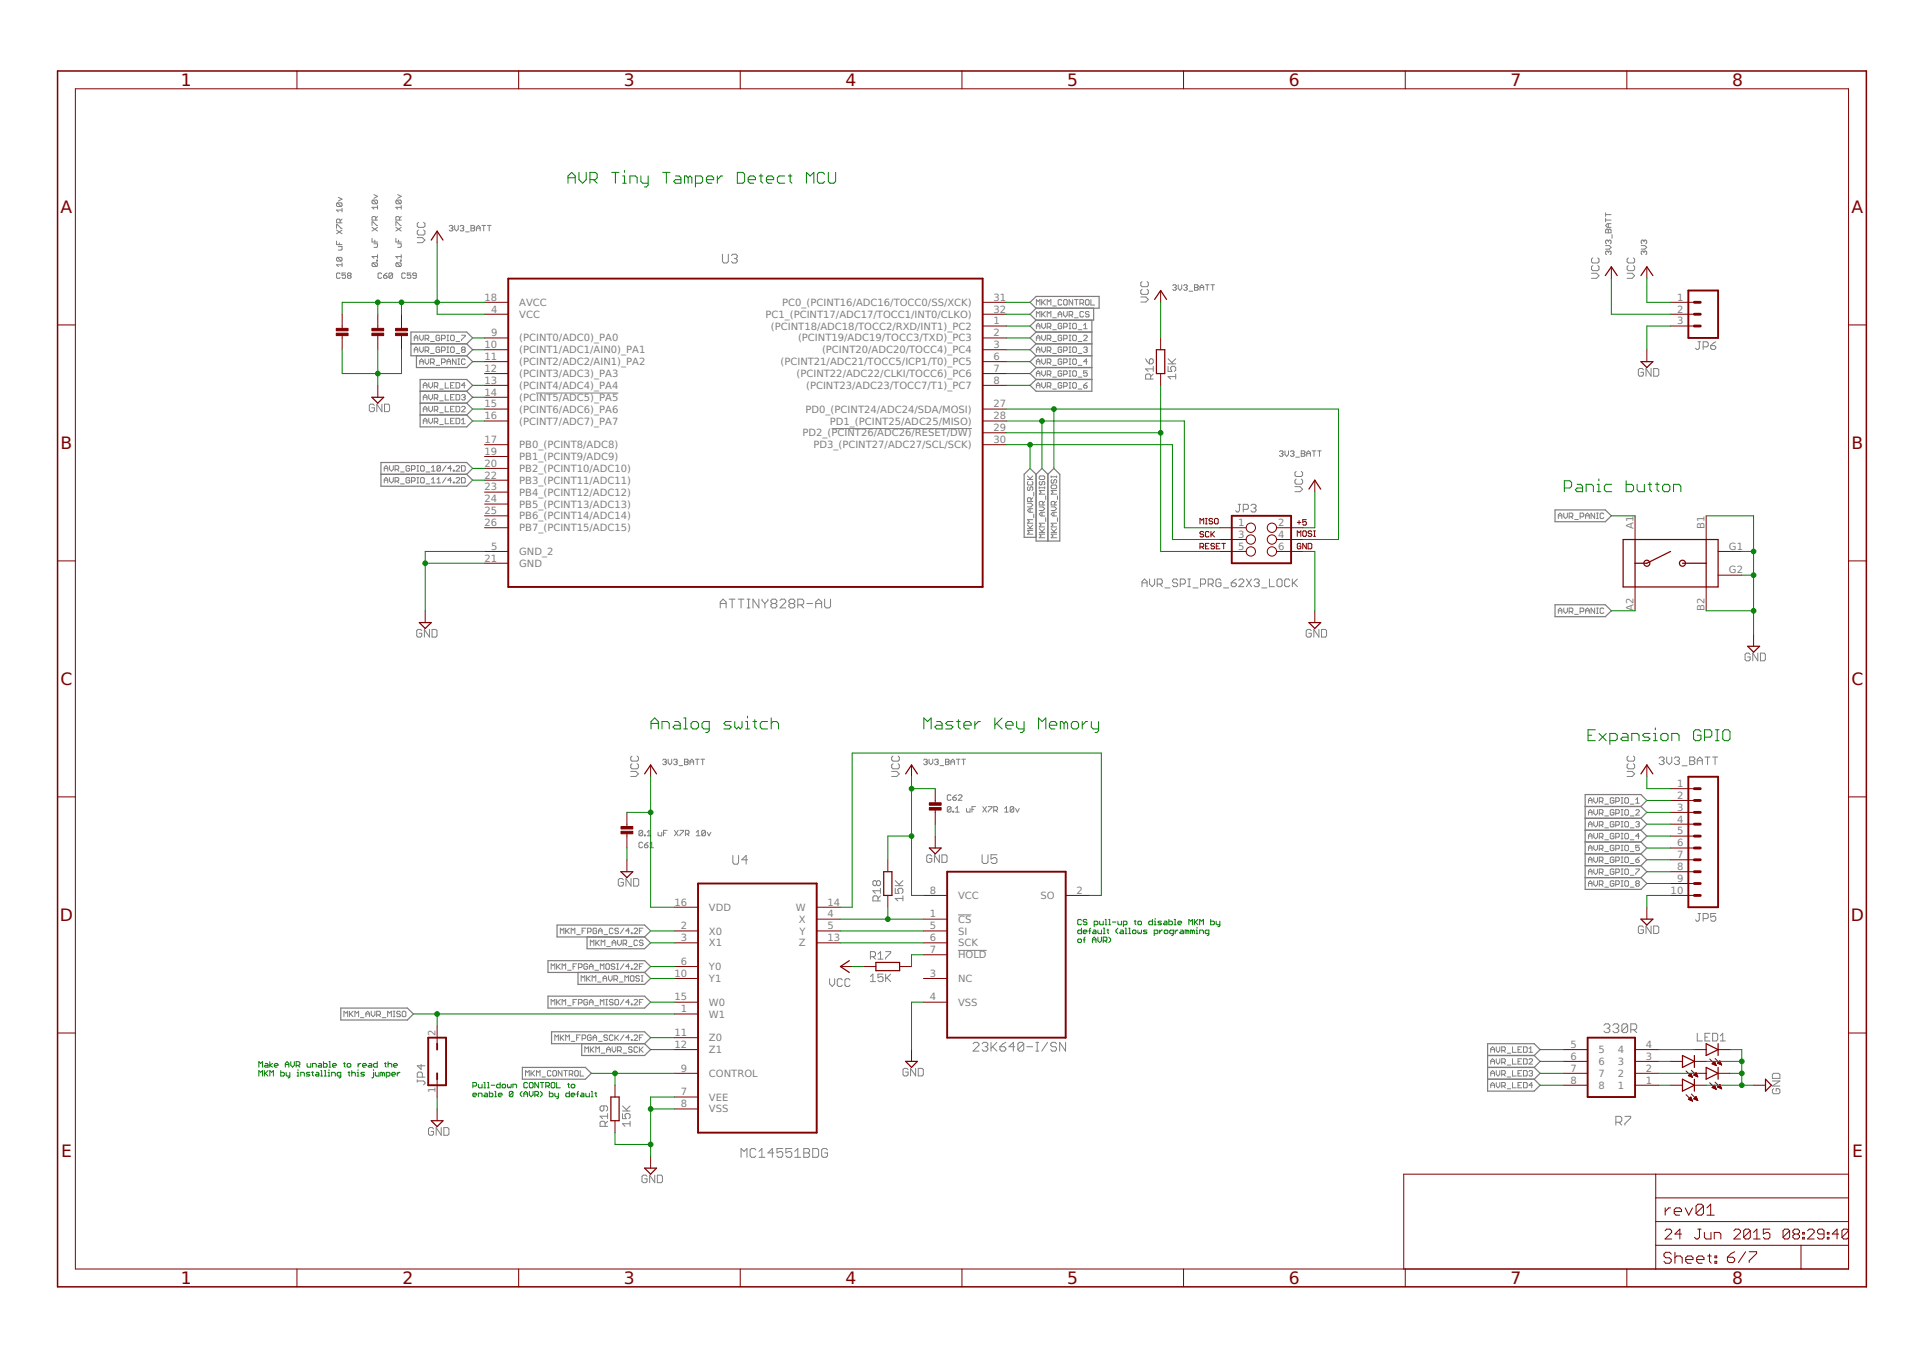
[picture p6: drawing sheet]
<svg xmlns="http://www.w3.org/2000/svg" width="297mm" height="210mm" viewBox="0 0 297 210" stroke-linecap="round" stroke-linejoin="round" font-family="sans-serif">
<defs><g id="words">
<g font-size="2.6" fill="#800000">
<text x="27.9" y="13.3">1</text>
<text x="62.1" y="13.3">2</text>
<text x="96.4" y="13.3">3</text>
<text x="130.6" y="13.3">4</text>
<text x="164.9" y="13.3">5</text>
<text x="199.1" y="13.3">6</text>
<text x="233.3" y="13.3">7</text>
<text x="267.6" y="13.3">8</text>
<text x="9.4" y="32.9">A</text>
<text x="286" y="32.9">A</text>
<text x="9.4" y="69.3">B</text>
<text x="286" y="69.3">B</text>
<text x="9.4" y="105.8">C</text>
<text x="286" y="105.8">C</text>
<text x="9.2" y="142.3">D</text>
<text x="285.9" y="142.3">D</text>
<text x="9.4" y="178.7">E</text>
<text x="286.1" y="178.7">E</text>
<text x="27.9" y="198.3">1</text>
<text x="62.1" y="198.3">2</text>
<text x="96.4" y="198.3">3</text>
<text x="130.6" y="198.3">4</text>
<text x="164.9" y="198.3">5</text>
<text x="199.1" y="198.3">6</text>
<text x="233.3" y="198.3">7</text>
<text x="267.6" y="198.3">8</text>
</g>
<g font-size="1.5" fill="#808080">
<text x="74.9" y="46.4">18</text>
<text x="80.2" y="47.2">AVCC</text>
<text x="120.8" y="47.2">PC0_(PCINT16/ADC16/TOCC0/SS/XCK)</text>
<text x="153.5" y="46.4">31</text>
<text x="259.1" y="46.4">1</text>
<text x="74.9" y="53.8">10</text>
<text x="75.9" y="48.3">4</text>
<text x="75.9" y="51.9">9</text>
<text x="80.2" y="49.1">VCC</text>
<text x="80.2" y="52.7">(PCINT0/ADC0)_PA0</text>
<text x="118.2" y="49.1">PC1_(PCINT17/ADC17/TOCC1/INT0/CLKO)</text>
<text x="119.1" y="50.9">(PCINT18/ADC18/TOCC2/RXD/INT1)_PC2</text>
<text x="123.3" y="52.7">(PCINT19/ADC19/TOCC3/TXD)_PC3</text>
<text x="153.5" y="48.3">32</text>
<text x="153.5" y="50.1">1</text>
<text x="153.5" y="51.9">2</text>
<text x="153.5" y="53.8">3</text>
<text x="259.1" y="48.3">2</text>
<text x="259.1" y="50.1">3</text>
<text x="74.9" y="55.6">11</text>
<text x="74.9" y="57.4">12</text>
<text x="74.9" y="59.3">13</text>
<text x="80.2" y="54.6">(PCINT1/ADC1/AIN0)_PA1</text>
<text x="80.2" y="56.4">(PCINT2/ADC2/AIN1)_PA2</text>
<text x="80.2" y="58.2">(PCINT3/ADC3)_PA3</text>
<text x="120.6" y="56.4">(PCINT21/ADC21/TOCC5/ICP1/T0)_PC5</text>
<text x="123" y="58.2">(PCINT22/ADC22/CLKI/TOCC6)_PC6</text>
<text x="127" y="54.6">(PCINT20/ADC20/TOCC4)_PC4</text>
<text x="153.5" y="55.6">6</text>
<text x="153.5" y="57.4">7</text>
<text x="153.5" y="59.3">8</text>
<text x="74.9" y="61.1">14</text>
<text x="74.9" y="62.9">15</text>
<text x="74.9" y="64.8">16</text>
<text x="80.2" y="60.1">(PCINT4/ADC4)_PA4</text>
<text x="80.2" y="61.9">(PCINT5/ADC5)_PA5</text>
<text x="80.2" y="63.7">(PCINT6/ADC6)_PA6</text>
<text x="80.2" y="65.6">(PCINT7/ADC7)_PA7</text>
<text x="124.4" y="63.7">PD0_(PCINT24/ADC24/SDA/MOSI)</text>
<text x="124.5" y="60.1">(PCINT23/ADC23/TOCC7/T1)_PC7</text>
<text x="128.2" y="65.6">PD1_(PCINT25/ADC25/MISO)</text>
<text x="153.5" y="62.9">27</text>
<text x="153.5" y="64.8">28</text>
<text x="74.9" y="68.4">17</text>
<text x="74.9" y="70.3">19</text>
<text x="80.2" y="69.2">PB0_(PCINT8/ADC8)</text>
<text x="80.2" y="71.1">PB1_(PCINT9/ADC9)</text>
<text x="124" y="67.4">PD2_(PCINT26/ADC26/RESET/DW)</text>
<text x="125.6" y="69.2">PD3_(PCINT27/ADC27/SCL/SCK)</text>
<text x="153.5" y="66.6">29</text>
<text x="153.5" y="68.4">30</text>
<text x="74.9" y="72.1">20</text>
<text x="74.9" y="73.9">22</text>
<text x="74.9" y="75.8">23</text>
<text x="74.9" y="77.6">24</text>
<text x="80.2" y="72.9">PB2_(PCINT10/ADC10)</text>
<text x="80.2" y="74.7">PB3_(PCINT11/ADC11)</text>
<text x="80.2" y="76.6">PB4_(PCINT12/ADC12)</text>
<text x="74.9" y="79.4">25</text>
<text x="74.9" y="81.2">26</text>
<text x="80.2" y="78.4">PB5_(PCINT13/ADC13)</text>
<text x="80.2" y="80.2">PB6_(PCINT14/ADC14)</text>
<text x="80.2" y="82.1">PB7_(PCINT15/ADC15)</text>
<text x="191.3" y="81.2">1</text>
<text x="191.3" y="83.1">3</text>
<text x="197.4" y="81.2">2</text>
<text x="197.4" y="83.1">4</text>
<text x="252.3" y="81.7" transform="rotate(-90 252.3 81.7)">A1</text>
<text x="263.3" y="81.7" transform="rotate(-90 263.3 81.7)">B1</text>
<text x="74.9" y="86.7">21</text>
<text x="75.9" y="84.9">5</text>
<text x="80.2" y="85.7">GND_2</text>
<text x="80.2" y="87.6">GND</text>
<text x="191.3" y="84.9">5</text>
<text x="197.4" y="84.9">6</text>
<text x="267.1" y="84.9">G1</text>
<text x="267.1" y="88.6">G2</text>
<text x="252.3" y="94.4" transform="rotate(-90 252.3 94.4)">A2</text>
<text x="263.3" y="94.4" transform="rotate(-90 263.3 94.4)">B2</text>
<text x="259.1" y="121.6">1</text>
<text x="259.1" y="123.4">2</text>
<text x="259.1" y="125.2">3</text>
<text x="259.1" y="127">4</text>
<text x="259.1" y="128.9">5</text>
<text x="259.1" y="130.7">6</text>
<text x="259.1" y="132.5">7</text>
<text x="259.1" y="134.4">8</text>
<text x="259.1" y="136.2">9</text>
<text x="104.2" y="139.9">16</text>
<text x="105.2" y="143.5">2</text>
<text x="109.5" y="140.7">VDD</text>
<text x="122.9" y="140.7">W</text>
<text x="123.4" y="142.5">X</text>
<text x="127.8" y="139.9">14</text>
<text x="127.8" y="141.7">4</text>
<text x="127.8" y="143.5">5</text>
<text x="143.6" y="138">8</text>
<text x="143.6" y="141.7">1</text>
<text x="143.6" y="143.5">5</text>
<text x="148" y="138.8">VCC</text>
<text x="148" y="142.5">CS</text>
<text x="160.7" y="138.8">SO</text>
<text x="166.3" y="138">2</text>
<text x="258.1" y="138">10</text>
<text x="105.2" y="145.4">3</text>
<text x="105.2" y="149">6</text>
<text x="109.5" y="144.3">X0</text>
<text x="109.5" y="146.2">X1</text>
<text x="109.5" y="149.8">Y0</text>
<text x="123.4" y="146.2">Z</text>
<text x="123.5" y="144.3">Y</text>
<text x="127.8" y="145.4">13</text>
<text x="143.6" y="145.4">6</text>
<text x="143.6" y="147.2">7</text>
<text x="148" y="146.2">SCK</text>
<text x="148" y="148">HOLD</text>
<text x="148" y="144.3">SI</text>
<text x="104.2" y="150.9">10</text>
<text x="104.2" y="154.5">15</text>
<text x="109.5" y="151.7">Y1</text>
<text x="109.5" y="155.3">W0</text>
<text x="143.6" y="150.9">3</text>
<text x="143.6" y="154.5">4</text>
<text x="148" y="151.7">NC</text>
<text x="148" y="155.3">VSS</text>
<text x="67.3" y="160" transform="rotate(-90 67.3 160)">2</text>
<text x="104.2" y="160">11</text>
<text x="104.2" y="161.9">12</text>
<text x="105.2" y="156.4">1</text>
<text x="109.5" y="157.2">W1</text>
<text x="109.5" y="160.8">Z0</text>
<text x="242.6" y="161.9">5</text>
<text x="254.2" y="161.9">4</text>
<text x="105.2" y="165.5">9</text>
<text x="109.5" y="162.7">Z1</text>
<text x="109.5" y="166.3">CONTROL</text>
<text x="242.6" y="163.7">6</text>
<text x="242.6" y="165.5">7</text>
<text x="242.6" y="167.4">8</text>
<text x="246.9" y="162.7">5</text>
<text x="246.9" y="164.5">6</text>
<text x="246.9" y="166.3">7</text>
<text x="249.9" y="166.3">2</text>
<text x="249.9" y="164.5">3</text>
<text x="249.9" y="162.7">4</text>
<text x="254.2" y="167.4">1</text>
<text x="254.2" y="165.5">2</text>
<text x="254.2" y="163.7">3</text>
<text x="67.3" y="168.8" transform="rotate(-90 67.3 168.8)">1</text>
<text x="105.2" y="169.2">7</text>
<text x="105.2" y="171">8</text>
<text x="109.5" y="170">VEE</text>
<text x="109.5" y="171.8">VSS</text>
<text x="246.9" y="168.2">8</text>
<text x="249.9" y="168.2">1</text>
</g>
</g></defs>
<g fill="none" stroke="#808080" stroke-width=".15">
<path d="M52 35.3v-.6h.1l.6 .6h.1M52 37.2v.6h.8M52 35.5l.8 .6M52.1 31.3h.6l.1 .2v.2l-.1 .2M52.1 39.8h.6l.1 .1v.3l-.1 .1M52.1 39.8l-.1 .1v.3l.1 .1h.6M52.1 31.3l-.1 .2v.2l.1 .2h.6M52.1 39.8l.6 .5M52.1 31.3l.6 .6M52.3 38.1h.5v.4l-.1 .1h-.4M52.3 30.5l.5 .3-.5 .3M52.4 37.5v.3"/>
<path d="M52.5 34.4v-.4l-.1-.2h-.3l-.1 .2v.4h.8M52.8 32.2v.5M52.8 35.5l-.8 .6M52.8 33.8l-.3 .3M52.8 32.4h-.8l.3 .3M57.5 36.8v.6h.8M57.5 34.8v-.5h.1l.6 .5h.1M57.5 35.1l.8 .6M57.6 30.9l-.1 .2v.2l.1 .2h.6M57.6 30.9h.6l.1 .2v.2l-.1 .2M57.6 30.9l.6 .6M57.8 37.7h.5v.4l-.1 .1h-.4"/>
<path d="M57.8 30.1l.5 .2-.5 .3M57.9 37.1v.3M58 34v-.4l-.1-.2h-.3l-.1 .2v.4h.8M58.3 39.6h-.8l.3 .3M58.3 32h-.8l.3 .3M58.3 31.7v.6M58.3 39.3v.6M58.3 35.1l-.8 .6M58.3 33.4l-.3 .3M61.2 34.8v-.5l.8 .5M61.2 36.8v.6h.8M61.2 35.1l.8 .6"/>
<path d="M61.3 30.9l-.1 .2v.2l.1 .2h.5M61.3 30.9h.5l.2 .2v.2l-.2 .2M61.3 30.9l.5 .6M61.4 37.7h.6v.4l-.2 .1h-.4M61.4 30.1l.6 .2-.6 .3M61.6 37.1v.3M61.7 34v-.4l-.1-.2h-.3l-.1 .2v.4h.8M62 31.7v.6M62 39.3v.6M62 39.6h-.8l.2 .3M62 35.1l-.8 .6M62 33.4l-.3 .3"/>
<path d="M62 32h-.8l.2 .3M64.5 36.7h.7l.4 .4-.4 .4h-.7M64.6 35.5l-.1 .2v.4l.1 .2h.8l.2-.2v-.4l-.2-.2M64.6 34.3l-.1 .2v.4l.1 .2h.8l.2-.2v-.4l-.2-.2M69.4 35l.1-.2h.3l.2 .2-.2 .2M69.7 35.2h.1M69.8 35.2l.2 .2-.2 .3h-.3l-.1-.2M70.2 34.8v.6l.3 .3 .3-.3v-.6M71.1 35l.1-.2h.3l.1 .2-.1 .2M71.4 35.2h.1M71.5 35.2l.1 .2-.1 .3h-.3l-.1-.2M71.9 35.8h.6"/>
<path d="M72.7 35.2h.5M72.7 34.8h.5l.1 .2-.1 .2 .1 .3-.1 .2h-.5zM73.6 35.2h.6M73.6 35.7v-.6l.3-.3 .3 .3v.6M74.4 34.8h.6M74.7 34.8v.9M75.3 34.8h.6M75.6 34.8v.9M111.6 39.3v1.1l.2 .2h.5l.2-.2v-1.1M113 39.5l.2-.2h.5l.2 .2v.2l-.2 .2M113.4 39.9h.3M113.7 39.9l.2 .3v.2l-.2 .2h-.5l-.2-.2"/>
<path d="M246 39.8l-.2 .2v.4l.2 .2h.8l.2-.2v-.4l-.2-.2M248 34h.9M248 37.9h.6l.3 .3-.3 .3h-.6M248 32.9v.5M248 33.7v.6M248 35.5l.2-.1 .2 .1 .3-.1 .2 .1v.5h-.9zM248 33.1h.9M248.4 37.2l-.1-.1-.3 .1v.3l.2 .2M248.4 37.2l.2-.1 .3 .1v.3l-.2 .2M248.4 38.9l-.1-.1-.3 .1v.3l.2 .1M248.4 38.9l.2-.1 .3 .1v.3l-.2 .1M248.4 34.5v.6"/>
<path d="M248.4 35.5v.5M248.4 37.2v.2M248.4 38.9v.2M248.9 34.5h-.6l-.3 .3 .3 .3h.6M249 36.2v.6M251.5 39.8l-.2 .2v.4l.2 .2h.8l.2-.2v-.4l-.2-.2M253.5 37.9h.6l.3 .3-.3 .3h-.6M253.9 38.9l-.1-.1-.3 .1v.3l.1 .1M253.9 38.9l.2-.1 .3 .1v.3l-.2 .1M253.9 37.2l-.1-.1-.3 .1v.3l.1 .2M253.9 37.2l.2-.1 .3 .1v.3l-.2 .2M253.9 37.2v.2"/>
<path d="M253.9 38.9v.2M52.5 42.3l-.1-.1h-.3l-.1 .1v.6l.1 .1h.3l.1-.1M52.8 40.9h-.8l.3 .3M52.8 40.6v.6M53.4 42.2h-.6v.4l.3-.2 .3 .2v.3l-.1 .1h-.3l-.2-.1M53.8 42.6l-.1 .1 .1 .3h.3l.1-.1-.1-.3M53.8 42.6l-.1-.2 .1-.2h.3l.1 .1-.1 .3M53.8 42.6h.3M57.6 40.6h.6l.1 .1v.3l-.1 .2M57.6 40.6l-.1 .1v.3l.1 .2h.6M57.6 40.6l.6 .6M58.2 40.2h.1v.1h-.1z"/>
<path d="M58.9 42.3l-.1-.1h-.3l-.1 .1v.6l.1 .1h.3l.1-.1M59.2 42.6h.5l.1 .3-.1 .1h-.3l-.2-.1zM59.8 42.2l-.6 .4M60.6 42.3v.6l-.1 .1h-.3l-.1-.1M60.6 42.3l-.1-.1h-.3l-.1 .1v.6M60.6 42.3l-.5 .6M61.3 40.6l-.1 .1v.3l.1 .2h.5M61.3 40.6h.5l.2 .1v.3l-.2 .2M61.3 40.6l.5 .6M61.8 40.2h.2v.1h-.2zM62.6 42.3l-.1-.1h-.3l-.1 .1v.6l.1 .1h.3l.1-.1M63.5 42.2h-.6v.4l.3-.2 .3 .2v.3l-.2 .1h-.3l-.1-.1"/>
<path d="M64 52.2h.5M64 54h.5M64 52.6v-.6l.3-.2 .2 .2v.6M64 54.4v-.5l.3-.3 .2 .3v.5M64.3 42.6h-.4l-.1-.2 .1-.2h.3l.1 .1v.6l-.1 .1h-.3l-.1-.1M64.8 51.8v.5l.3 .3 .3-.3v-.5M64.8 53.6v.6l.3 .2 .3-.2v-.6M64.8 56.3v-.6l.3-.3 .3 .3v.6M64.8 55.9h.6M65.4 59.9v-.5l.3-.3 .3 .3v.5M65.4 59.5h.6M65.7 52.3h.4l.1-.1v-.3l-.1-.1h-.4v.8"/>
<path d="M65.7 54.2h.4l.1-.2v-.3l-.1-.1h-.4v.8M65.7 55.4v.6l.3 .3 .2-.3v-.6M66 52.3l.2 .3M66 54.2l.2 .2M66.2 59.1v.6l.3 .2 .3-.2v-.6M66.5 56h.4l.2-.1v-.3l-.2-.2h-.4v.9M66.5 52.7h.6M66.5 54.6h.6M66.8 56l.3 .3M67.1 59.7h.4l.1-.2v-.3l-.1-.1h-.4v.8M67.4 59.7l.2 .2M67.4 56.4h.5"/>
<path d="M67.9 51.9l-.1-.1h-.3l-.1 .1v.6l.1 .1h.3l.1-.1v-.3h-.3M67.9 53.7l-.1-.1h-.3l-.1 .1v.6l.1 .1h.3l.1-.1v-.3h-.3M68.2 52.3h.4l.2-.1v-.3l-.2-.1h-.4v.8M68.2 54.2h.4l.2-.2v-.3l-.2-.1h-.4v.8M68.2 56h.4l.2-.1v-.3l-.2-.2h-.4v.9M68.8 59.1v.8h.5M69 56.3v-.6l.3-.3 .3 .3v.6M69 51.8h.3M69 52.6h.3M69 53.6h.3M69 54.4h.3M69 55.9h.6"/>
<path d="M69.2 51.8v.8M69.2 53.6v.8M69.6 59.5h.3M69.7 51.8h.3l.2 .1v.6l-.2 .1h-.3l-.1-.1v-.6zM69.7 53.6h.3l.2 .1v.6l-.2 .1h-.3l-.1-.1v-.6zM70.2 59.1h-.6v.8h.6M70.4 55.4v.9l-.5-.9v.9M70.4 59.1h.5l.1 .1v.6l-.1 .1h-.5zM70.4 52.7h.6M70.4 54.6h.6M70.7 55.4h.3M70.7 56.3h.3"/>
<path d="M70.9 55.4v.9M71.3 51.8h.6v.1l-.6 .6v.1M71.4 54l-.1-.1 .1-.3h.3l.2 .1-.2 .3M71.4 54l-.1 .2 .1 .2h.3l.2-.1-.2-.3M71.4 54h.3M71.9 59.5h-.6l.4-.4v.8M71.9 55.6l-.2-.2h-.3l-.1 .2v.5l.1 .2h.3l.2-.2M160.1 47.1v-.8l.3 .3 .2-.3v.8M160.1 49v-.9l.3 .3 .2-.3v.9M160.1 50.8v-.6l.3-.3 .2 .3v.6M160.1 52.6v-.6l.3-.2 .2 .2v.6M160.1 54.4v-.5l.3-.3 .2 .3v.5"/>
<path d="M160.1 56.3v-.6l.3-.3 .2 .3v.6M160.1 58.1v-.5l.3-.3 .2 .3v.5M160.1 59.9v-.5l.3-.3 .2 .3v.5M160.1 59.5h.5M160.1 50.4h.5M160.1 52.2h.5M160.1 54h.5M160.1 55.9h.5M160.1 57.7h.5M160.9 46.3v.8M160.9 48.1v.9M160.9 49.9v.6l.3 .3 .3-.3v-.6"/>
<path d="M160.9 51.8v.5l.3 .3 .3-.3v-.5M160.9 53.6v.6l.3 .2 .3-.2v-.6M160.9 55.4v.6l.3 .3 .3-.3v-.6M160.9 57.3v.5l.3 .3 .3-.3v-.5M160.9 59.1v.6l.3 .2 .3-.2v-.6M161.1 46.7l.4 .4M161.1 48.5l.4 .5M161.5 46.3l-.6 .5M161.5 48.1l-.6 .6M161.8 52.3h.4l.1-.1v-.3l-.1-.1h-.4v.8M161.8 47.1v-.8l.2 .3 .3-.3v.8M161.8 49v-.9l.2 .3 .3-.3v.9"/>
<path d="M161.8 50.5h.4l.1-.1v-.3l-.1-.2h-.4v.9M161.8 54.2h.4l.1-.2v-.3l-.1-.1h-.4v.8M161.8 56h.4l.1-.1v-.3l-.1-.2h-.4v.9M161.8 57.8h.4l.1-.1v-.3l-.1-.1h-.4v.8M161.8 59.7h.4l.1-.2v-.3l-.1-.1h-.4v.8M162 52.3l.3 .3M162 50.5l.3 .3M162 54.2l.3 .2M162 56l.3 .3M162 57.8l.3 .3M162 59.7l.3 .2M162.6 47.3h.6"/>
<path d="M162.6 49.1h.6M162.6 50.9h.6M162.6 52.7h.6M162.6 54.6h.6M162.6 56.4h.6M162.6 58.3h.6M163.4 49v-.6l.3-.3 .3 .3v.6M163.4 48.5h.6M164 57.4l-.1-.1h-.3l-.2 .1v.6l.2 .1h.3l.1-.1v-.3h-.3M164 46.4l-.1-.1h-.3l-.2 .1v.6l.2 .1h.3l.1-.1M164 50.1l-.1-.2h-.3l-.2 .2v.6l.2 .1h.3l.1-.1v-.3h-.3M164 51.9l-.1-.1h-.3l-.2 .1v.6l.2 .1h.3l.1-.1v-.3h-.3"/>
<path d="M164 53.7l-.1-.1h-.3l-.2 .1v.6l.2 .1h.3l.1-.1v-.3h-.3M164 55.6l-.1-.2h-.3l-.2 .2v.5l.2 .2h.3l.1-.2v-.2h-.3M164 59.2l-.1-.1h-.3l-.2 .1v.6l.2 .1h.3l.1-.1v-.3h-.3M164.3 48.1v.6l.3 .3 .2-.3v-.6M164.3 50.5h.4l.1-.1v-.3l-.1-.2h-.4v.9M164.3 52.3h.4l.1-.1v-.3l-.1-.1h-.4v.8M164.3 54.2h.4l.1-.2v-.3l-.1-.1h-.4v.8M164.3 56h.4l.1-.1v-.3l-.1-.2h-.4v.9M164.3 57.8h.4l.1-.1v-.3l-.1-.1h-.4v.8M164.3 59.7h.4l.1-.2v-.3l-.1-.1h-.4v.8M164.4 46.3h.3l.1 .1v.6l-.1 .1h-.3l-.1-.1v-.6zM165.1 58.1h.3"/>
<path d="M165.1 48.7h.5l.1-.2v-.3l-.1-.1h-.5v.9M165.1 59.1h.3M165.1 59.9h.3M165.1 49.9h.3M165.1 50.8h.3M165.1 51.8h.3M165.1 52.6h.3M165.1 53.6h.3M165.1 54.4h.3M165.1 55.4h.3M165.1 56.3h.3M165.1 57.3h.3"/>
<path d="M165.3 49.9v.9M165.3 51.8v.8M165.3 53.6v.8M165.3 55.4v.9M165.3 57.3v.8M165.3 59.1v.8M165.4 48.7l.3 .3M165.7 50.1l.1-.2h.3l.2 .2v.6l-.2 .1h-.3l-.1-.1zM165.7 57.4l.1-.1h.3l.2 .1v.6l-.2 .1h-.3l-.1-.1zM165.7 46.3v.8l-.6-.8v.8M165.8 51.8h.3l.2 .1v.6l-.2 .1h-.3l-.1-.1v-.6zM165.8 53.6h.3l.2 .1v.6l-.2 .1h-.3l-.1-.1v-.6z"/>
<path d="M165.8 55.4h.3l.2 .2v.5l-.2 .2h-.3l-.1-.2v-.5zM165.8 59.1h.3l.2 .1v.6l-.2 .1h-.3l-.1-.1v-.6zM166 46.3h.5M166 49.1h.5M166.3 46.3v.8M166.5 50.9h.6M166.5 52.7h.6M166.5 54.6h.6M166.5 56.4h.6M166.5 58.3h.6M166.8 46.8h.4l.2-.1v-.3l-.2-.1h-.4v.8M167.1 46.8l.3 .3"/>
<path d="M167.4 48.2l-.2-.1h-.2l-.2 .1v.6l.2 .2h.2l.2-.2M167.4 59.5h.4l.1 .3-.1 .1h-.3l-.1-.1zM167.4 50.2l.3-.3v.9M167.4 50.8h.5M167.4 51.9l.1-.1h.3l.1 .1v.1l-.5 .6h.5M167.4 53.7l.1-.1h.3l.1 .1-.1 .3M167.7 54h.1M167.8 46.3h.3l.1 .1v.6l-.1 .1h-.3l-.1-.1v-.6zM167.8 54l.1 .2-.1 .2h-.3l-.1-.1M167.9 57.3h-.5v.4l.4-.1 .1 .1v.3l-.1 .1h-.3l-.1-.1M167.9 55.9h-.5l.4-.5v.9M167.9 59.1l-.5 .4"/>
<path d="M168.2 48.2l-.1-.1h-.3l-.1 .1 .1 .3h.3l.1 .2-.1 .3h-.3l-.1-.2M168.5 46.3v.8h.6M176.2 45.9h.8l.4 .3-.4 .5h-.8M176.4 44.7l-.2 .2v.4l.2 .2h.8l.2-.2v-.4l-.2-.2M176.4 43.5l-.2 .2v.4l.2 .2h.8l.2-.2v-.4l-.2-.2M177 55.4l.5 .8M177.5 55.6l.2-.2h.2l.2 .2v.4l-.2 .2h-.4zM177.7 58.5v-.5l-.2-.2h-.3l-.2 .2v.5h1.1M178.1 57.8l-.4 .4M178.1 57h-1.1l.4 .4M178.1 56.6v.8M180.4 56.6v.8h.6l-.2-.4v-.2l.2-.2h.4l.2 .2v.4l-.2 .2"/>
<path d="M180.4 56.2h1.2M180.4 55.4l.8 .8M181.1 44.1l.2-.1h.3l.1 .1-.1 .3M181.4 44.4h.2M181.6 44.4l.1 .2-.1 .2h-.3l-.2-.1M181.6 58.2h-1.2l.4 .3M181.6 57.8v.7M181.6 55.4l-.6 .6M182 44v.6l.3 .2 .2-.2v-.6M182.8 44.1l.2-.1h.2l.2 .1-.2 .3M183.1 44.4h.1M183.2 44.4l.2 .2-.2 .2h-.2l-.2-.1"/>
<path d="M183.7 45h.5M184.5 44h.4l.2 .1-.2 .3 .2 .3-.2 .1h-.4zM184.5 44.4h.4M185.4 44.4h.5M185.4 44.8v-.5l.2-.3 .3 .3v.5M186.2 44h.6M186.5 44v.8M187 44h.6M187.3 44v.8M245.8 42.2h.8l.4 .4-.4 .4h-.8M246 41l-.2 .2v.4l.2 .2h.8l.2-.2v-.4l-.2-.2M251.3 42.2h.8l.4 .4-.4 .4h-.8"/>
<path d="M251.5 41l-.2 .2v.4l.2 .2h.8l.2-.2v-.4l-.2-.2M253.9 57.1l-.2-.2h-.4l-.2 .2v.8l.2 .2h.4l.2-.2v-.4h-.5M255 56.9v1.2l-.7-1.2v1.2M255.4 56.9h.6l.2 .2v.8l-.2 .2h-.6zM262.3 52.8h.4M262.5 52.8v1l-.2 .2h-.2l-.2-.2M263.1 53.6h.6l.2-.2v-.4l-.2-.2h-.6v1.2M264.2 53.4h.6l.2 .2v.2l-.2 .2h-.3l-.3-.2zM265 52.8l-.8 .6M57.8 62.6l-.2-.2h-.4l-.2 .2v.8l.2 .2h.4l.2-.2v-.4h-.4M59 62.4v1.2l-.8-1.2v1.2M59.4 72.8v-.6l.2-.3 .3 .3v.6"/>
<path d="M59.4 74.6v-.6l.2-.2 .3 .2v.6M59.4 72.3h.5M59.4 74.2h.5M59.4 62.4h.6l.2 .2v.8l-.2 .2h-.6zM60.2 71.9v.6l.3 .3 .2-.3v-.6M60.2 73.8v.5l.3 .3 .2-.3v-.5M61 72.5h.4l.2-.2v-.2l-.2-.2h-.4v.9M61 74.3h.4l.2-.1v-.3l-.2-.1h-.4v.8M61.3 72.5l.3 .3M61.3 74.3l.3 .3M61.9 72.9h.5M61.9 74.7h.5"/>
<path d="M63.3 72.1l-.2-.2h-.2l-.2 .2v.5l.2 .2h.2l.2-.2v-.3h-.3M63.3 73.9l-.2-.1h-.2l-.2 .1v.6l.2 .1h.2l.2-.1v-.3h-.3M63.6 72.5h.4l.1-.2v-.2l-.1-.2h-.4v.9M63.6 74.3h.4l.1-.1v-.3l-.1-.1h-.4v.8M64.4 71.9h.3M64.4 72.8h.3M64.4 73.8h.3M64.4 74.6h.3M64.5 71.9v.9M64.5 73.8v.8M65 73.9l.1-.1h.3l.1 .1v.6l-.1 .1h-.3l-.1-.1zM65.1 71.9h.3l.1 .2v.5l-.1 .2h-.3l-.1-.2v-.5z"/>
<path d="M65.4 61.8v-.6l.3-.3 .3 .3v.6M65.4 63.6v-.5l.3-.3 .3 .3v.5M65.4 65.4v-.5l.3-.3 .3 .3v.5M65.4 65h.6M65.4 63.2h.6M65.4 61.4h.6M65.8 72.9h.6M65.8 74.7h.6M66.2 60.9v.6l.3 .3 .3-.3v-.6M66.2 62.8v.5l.3 .3 .3-.3v-.5M66.2 64.6v.6l.3 .2 .3-.2v-.6M66.7 72.8h.5"/>
<path d="M66.7 72.2l.2-.3v.9M66.7 74l.2-.2v.8M66.7 74.6h.5M67.1 61.5h.4l.1-.1v-.3l-.1-.2h-.4v.9M67.1 63.3h.4l.1-.1v-.3l-.1-.1h-.4v.8M67.1 65.2h.4l.1-.2v-.3l-.1-.1h-.4v.8M67.4 65.2l.2 .2M67.4 63.3l.2 .3M67.4 61.5l.2 .3M67.5 74.6h.6M67.5 74l.3-.2v.8M67.9 65.6h.6"/>
<path d="M67.9 63.8h.6M67.9 61.9h.6M67.9 60.1h.6M68.1 72.1l-.2-.2h-.3l-.1 .2v.5M68.1 72.1v.5l-.2 .2h-.3l-.1-.2M68.1 72.1l-.6 .5M68.8 62.8v.8h.5M68.8 60.9v.9h.5M68.8 64.6v.8h.5M68.9 71.9l-.6 .9M68.9 73.8l-.6 .8M69.6 65h.3"/>
<path d="M69.6 63.2h.3M69.6 61.4h.3M69.7 72.3h-.5l.4-.4v.9M69.7 74.2h-.5l.4-.4v.8M70 72.6h.2v.2h-.2zM70 74.5h.2v.1h-.2zM70.2 62.8h-.6v.8h.6M70.2 64.6h-.6v.8h.6M70.2 60.9h-.6v.9h.6M70.4 62.8h.5l.1 .1v.6l-.1 .1h-.5zM70.4 64.6h.5l.1 .1v.6l-.1 .1h-.5zM70.4 60.9h.5l.1 .2v.5l-.1 .2h-.5z"/>
<path d="M70.4 72.1l.2-.2h.3l.1 .2v.1l-.6 .6h.6M70.4 73.9l.2-.1h.3l.1 .1v.1l-.6 .6h.6M71.3 62.9l.1-.1h.3l.2 .1v.2l-.6 .5h.6M71.3 65.4h.6M71.3 64.9l.3-.3v.8M71.3 61.1l.1-.2h.3l.2 .2-.2 .3M71.3 71.9h.4l.2 .2v.5l-.2 .2h-.4zM71.3 73.8h.4l.2 .1v.6l-.2 .1h-.4zM71.6 61.4h.1M71.7 61.4l.2 .1-.2 .3h-.3l-.1-.2M82.8 60.7h12.7M128.5 66.2h21.6"/>
<path d="M158.7 77.7h.6l.2 .3-.2 .3h-.6M158.7 74.1h.8M158.7 73.5l.6 .6M158.8 74.4l-.1 .1v.3l.1 .1h.6l.1-.1v-.3l-.1-.1M158.8 75.2l-.1 .1v.3l.1 .2 .3-.2v-.3l.2-.1 .2 .1v.3l-.1 .2M159.1 78.6v.5M159.3 77.4v-.4l-.2-.1h-.3l-.1 .1v.4h.8M159.5 78.6h-.5l-.3 .2 .3 .3h.5M159.5 76.9l-.2 .3M159.5 73.5l-.4 .4M159.7 76v.6M159.7 79.4v.6"/>
<path d="M160.5 78.3h.6l.3 .3-.3 .2h-.6M160.5 73.6l.2-.1h.5l.2 .1v.3l-.2 .2h-.5l-.2-.2zM160.5 75.2v.3M160.5 75.3h.9M160.7 74.4l-.2 .1v.3l.2 .1 .3-.1v-.3l.1-.1 .3 .1v.3l-.2 .1M161 79.1v.6M161.1 78v-.4l-.1-.2h-.3l-.2 .2v.4h.9M161.4 79.1h-.6l-.3 .3 .3 .3h.6M161.4 75.8h-.9l.3 .2-.3 .3h.9M161.4 77.4l-.3 .3M161.4 75.2v.3M161.5 76.6v.6"/>
<path d="M161.5 80v.5M162.4 78.3h.5l.3 .3-.3 .2h-.5M162.4 73.5v.3M162.4 73.6h.8M162.5 74.9h.6l.1 .2v.2l-.1 .2h-.6l-.1-.2v-.2zM162.5 74.1l-.1 .1v.3l.1 .1 .3-.1v-.3l.1-.1 .3 .1v.3l-.1 .1M162.6 60.1h.6M162.8 79.1v.6M162.9 78v-.4l-.1-.2h-.3l-.1 .2v.4h.8M163.2 79.1h-.6l-.2 .3 .2 .3h.6M163.2 75.8h-.8l.2 .2-.2 .3h.8M163.2 77.4l-.3 .3"/>
<path d="M163.2 73.5v.3M163.3 76.6v.6M163.3 80v.5M166.5 60.1h.6M191.3 77.9h.3M191.5 77.9v1l-.2 .2h-.2l-.2-.2M192 78.7h.6l.2-.2v-.4l-.2-.2h-.6v1.2M193.2 78.1l.2-.2h.4l.2 .2v.2l-.2 .2M193.6 78.5h.2M193.8 78.5l.2 .2v.2l-.2 .2h-.4l-.2-.2M197.6 69.8l.2-.2h.3l.1 .2-.1 .3M197.9 70.1h.2"/>
<path d="M198.1 70.1l.1 .1-.1 .3h-.3l-.2-.2M198.5 69.6v.6l.3 .3 .2-.3v-.6M199.3 69.8l.2-.2h.2l.2 .2-.2 .3M199.6 70.1h.1M199.7 70.1l.2 .1-.2 .3h-.2l-.2-.2M200 75.2h.8l.4 .4-.4 .3h-.8M200.2 70.6h.5M200.2 74l-.2 .2v.4l.2 .2h.8l.2-.2v-.4l-.2-.2M200.2 72.8l-.2 .2v.4l.2 .2h.8l.2-.2v-.4l-.2-.2M201 69.6h.4l.2 .2-.2 .3 .2 .2-.2 .2h-.4zM201 70.1h.4M201.8 70.1h.6"/>
<path d="M201.8 70.5v-.6l.3-.3 .3 .3v.6M202.7 69.6h.6M203 69.6v.9M203.5 69.6h.6M203.8 69.6v.9M240.7 79.7h.6M241.6 79.2v.6l.2 .3 .3-.3v-.6M242.4 79.8h.4l.2-.1v-.3l-.2-.2h-.4v.9M242.7 79.8l.3 .3M244.1 79.8h.4l.1-.1v-.3l-.1-.2h-.4v.9M244.9 79.7h.6M246.3 79.2v.9l-.5-.9v.9"/>
<path d="M246.6 79.2h.3M246.7 79.2v.9M247.7 79.4l-.1-.2h-.3l-.1 .2v.5l.1 .2h.3l.1-.2M65.2 97.4l-.2-.2h-.4l-.2 .2v.8l.2 .2h.4l.2-.2v-.4h-.5M66.3 97.2v1.2l-.7-1.2v1.2M66.7 97.2h.6l.2 .2v.8l-.2 .2h-.6zM111.3 93.9v-.9l.4-.5 .5 .5v.9M111.3 93.2h.9M112.6 92.5h.9M113.1 92.5v1.4M114 92.5h.9M114.5 92.5v1.4"/>
<path d="M115.4 92.5h.4M115.4 93.9h.4M115.6 92.5v1.4M117.2 92.5v1.4l-.9-1.4v1.4M117.7 92.5v.3l.5 .4M118.2 93.2v.7M118.6 92.5v.3l-.4 .4M119.3 93.2h.5M119.3 93.2l-.2-.2v-.2l.2-.3h.5l.2 .3v.2l-.2 .2M119.3 93.2l-.2 .2v.3l.2 .2h.5l.2-.2v-.3l-.2-.2M120.5 92.8l.2-.3h.5l.2 .3v.2l-.9 .9h.9M122.1 93.2h.4"/>
<path d="M122.1 93.2l-.2-.2v-.2l.2-.3h.4l.3 .3v.2l-.3 .2M122.1 93.2l-.2 .2v.3l.2 .2h.4l.3-.2v-.3l-.3-.2M123.2 93.4h.7l.2-.2v-.4l-.2-.3h-.7v1.4M123.7 93.4l.4 .5M124.6 93.2h.9M126 93.2h.9M126 93.9v-.9l.4-.5 .5 .5v.9M127.4 92.5v1.2l.2 .2h.5l.2-.2v-1.2M158.7 81.7h.8M158.7 81.1l.6 .6M159.5 81.9h-.8l.3 .3-.3 .3h.8M159.5 81.1l-.4 .4"/>
<path d="M159.5 80.3h-.8l.3 .2-.3 .3h.8M160.5 82.2h.9M160.5 81.7l.6 .5M161.4 82.5h-.9l.3 .3-.3 .3h.9M161.4 80.8h-.9l.3 .3-.3 .3h.9M161.4 81.7l-.4 .4M162.4 82.2h.8M162.4 81.7l.5 .5M163.2 82.5h-.8l.2 .3-.2 .3h.8M163.2 80.8h-.8l.2 .3-.2 .3h.8M163.2 81.7l-.4 .4M176.4 90.6v-.8l.4-.4 .4 .4v.8"/>
<path d="M176.4 90h.8M177.6 89.4v.8l.4 .4 .4-.4v-.8M178.8 90.2h.5l.2-.2v-.4l-.2-.2h-.5v1.2M179.2 90.2l.3 .4M179.9 90.8h.8M181.9 89.6l-.2-.2h-.4l-.2 .2v.2l.2 .2h.4l.2 .2v.2l-.2 .2h-.4l-.2-.2M182.3 90.2h.6l.2-.2v-.4l-.2-.2h-.6v1.2M183.5 89.4h.4M183.5 90.6h.4M183.7 89.4v1.2M184.3 90.8h.8M185.4 90.2h.6l.2-.2v-.4l-.2-.2h-.6v1.2"/>
<path d="M186.6 90.2h.6l.2-.2v-.4l-.2-.2h-.6v1.2M187 90.2l.4 .4M188.6 89.6l-.2-.2h-.4l-.2 .2v.8l.2 .2h.4l.2-.2v-.4h-.4M189 90.8h.8M190.2 90h.6l.2 .2v.2l-.2 .2h-.4l-.2-.2zM191 89.4l-.8 .6M191.3 89.6l.3-.2h.3l.2 .2v.2l-.8 .8h.8M192.5 89.4l.8 1.2M193.3 89.4l-.8 1.2M193.7 89.6l.2-.2h.4l.2 .2v.2l-.2 .2M194.1 90h.2M194.3 90l.2 .2v.2l-.2 .2h-.4l-.2-.2"/>
<path d="M194.9 90.8h.8M196.1 89.4v1.2h.7M197.3 89.6l.2-.2h.3l.2 .2v.8l-.2 .2h-.3l-.2-.2zM199.2 89.6l-.2-.2h-.4l-.2 .2v.8l.2 .2h.4l.2-.2M199.6 89.4v1.2M199.8 90l.6 .6M200.4 89.4l-.8 .8M202.5 97.4l-.1-.2h-.4l-.2 .2v.8l.2 .2h.4l.1-.2v-.4h-.3M203.7 97.2v1.2l-.8-1.2v1.2M204.1 97.2h.6l.2 .2v.8l-.2 .2h-.6zM240.7 80.1v-.6l.3-.3 .3 .3v.6M240.7 94.7v-.5l.3-.3 .3 .3v.5"/>
<path d="M240.7 94.3h.6M241.6 93.9v.6l.2 .2 .3-.2v-.6M242.4 94.5h.4l.2-.2v-.3l-.2-.1h-.4v.8M242.7 94.5l.3 .2M243.2 80.2h.6M243.2 94.9h.6M244.1 94.5h.4l.1-.2v-.3l-.1-.1h-.4v.8M244.9 94.3h.6M244.9 80.1v-.6l.3-.3 .3 .3v.6M244.9 94.7v-.5l.3-.3 .3 .3v.5M246.3 93.9v.8l-.5-.8v.8M246.6 93.9h.3"/>
<path d="M246.6 94.7h.3M246.6 80.1h.3M246.7 93.9v.8M247.7 94l-.1-.1h-.3l-.1 .1v.6l.1 .1h.3l.1-.1M97.4 119.1h.8l.4 .4-.4 .4h-.8M97.6 118l-.2 .2v.4l.2 .1h.8l.2-.1v-.4l-.2-.2M97.6 116.8l-.2 .2v.4l.2 .2h.8l.2-.2v-.4l-.2-.2M102.4 117.4l.1-.1h.3l.1 .1-.1 .3M102.6 117.7h.2M102.8 117.7l.1 .1-.1 .3h-.3l-.1-.1M103.2 117.3v.5l.3 .3 .3-.3v-.5M104.1 117.4l.1-.1h.3l.1 .1-.1 .3"/>
<path d="M104.3 117.7h.2M104.5 117.7l.1 .1-.1 .3h-.3l-.1-.1M104.9 118.3h.6M105.7 117.3h.5l.1 .1-.1 .3 .1 .3-.1 .1h-.5zM105.7 117.7h.5M106.6 117.7h.5M106.6 118.1v-.6l.3-.2 .2 .2v.6M107.4 117.3h.6M107.7 117.3v.8M108.3 117.3h.5M108.5 117.3v.8M137.7 119.1h.8l.4 .4-.4 .4h-.8"/>
<path d="M137.9 118l-.2 .2v.4l.2 .1h.8l.2-.1v-.4l-.2-.2M137.9 116.8l-.2 .2v.4l.2 .2h.8l.2-.2v-.4l-.2-.2M142.7 117.4l.1-.1h.3l.1 .1-.1 .3M143 117.7h.1M143.1 117.7l.1 .1-.1 .3h-.3l-.1-.1M143.5 117.3v.5l.3 .3 .3-.3v-.5M144.4 117.4l.1-.1h.3l.1 .1-.1 .3M144.6 117.7h.2M144.8 117.7l.1 .1-.1 .3h-.3l-.1-.1M145.2 118.3h.6M146 117.3h.5l.1 .1-.1 .3 .1 .3-.1 .1h-.5zM146 117.7h.5"/>
<path d="M146.9 117.7h.5M146.9 118.1v-.6l.3-.2 .2 .2v.6M147.7 117.3h.6M148 117.3v.8M148.6 117.3h.5M148.8 117.3v.8M251.3 119.1h.8l.4 .4-.4 .4h-.8M251.5 118l-.2 .2v.4l.2 .1h.8l.2-.1v-.4l-.2-.2M251.5 116.8l-.2 .2v.4l.2 .2h.8l.2-.2v-.4l-.2-.2M256.3 117.1l.2-.2h.4l.1 .2v.2l-.1 .2M256.7 117.5h.2M256.9 117.5l.1 .2v.2l-.1 .2h-.4l-.2-.2"/>
<path d="M257.5 116.9v.8l.4 .4 .3-.4v-.8M258.6 117.1l.2-.2h.4l.2 .2v.2l-.2 .2M259 117.5h.2M259.2 117.5l.2 .2v.2l-.2 .2h-.4l-.2-.2M259.8 118.3h.8M261 116.9h.6l.2 .2v.2l-.2 .2 .2 .2v.2l-.2 .2h-.6zM261 117.5h.6M262.2 118.1v-.8l.4-.4 .4 .4v.8M262.2 117.5h.8M263.4 116.9h.7M263.8 116.9v1.2M264.5 116.9h.8"/>
<path d="M264.9 116.9v1.2M270.3 101.1l-.1-.2h-.5l-.1 .2v.8l.1 .2h.5l.1-.2v-.4h-.4M271.5 100.9v1.2l-.8-1.2v1.2M271.9 100.9h.6l.2 .2v.8l-.2 .2h-.6zM96.3 135.9l-.2-.2h-.4l-.2 .2v.8l.2 .2h.4l.2-.2v-.4h-.4M97.5 135.7v1.2l-.8-1.2v1.2M97.9 135.7h.6l.2 .2v.8l-.2 .2h-.6zM99.3 128.4l-.2-.2h-.3l-.1 .2v.6M99.3 130.2l-.2-.1h-.3l-.1 .1v.6l.1 .1h.3l.2-.1M99.3 128.4v.6l-.2 .1h-.3l-.1-.1M99.3 128.4l-.6 .6M99.5 129h.2v.1h-.2z"/>
<path d="M99.5 130.5h.5l.1 .3-.1 .1h-.3l-.2-.1zM100 129.1h.5M100 128.5l.2-.3v.9M100.1 130.1l-.6 .4M100.4 130.9h.5M100.4 130.4l.3-.3v.8M101.6 128.5v.5l.2 .1h.4v-.6M102.5 128.7h.3M103.1 128.2h-.6v.9M104.2 128.2l.6 .9M104.8 128.2l-.6 .9M105 128.2h.6v.2l-.6 .6v.1"/>
<path d="M105.9 128.8h.4l.1-.1v-.3l-.1-.2h-.4v.9M106.2 128.8l.2 .3M107.5 129.1h.6M107.5 128.5l.3-.3v.9M109 128.4l-.2-.2h-.3l-.1 .2v.6M109 128.4v.6l-.2 .1h-.3l-.1-.1M109 128.4l-.6 .6M109.2 128.5l.3 .6 .3-.6M113.2 132.1v1.1l.2 .3h.5l.2-.3v-1.1M115.5 132.8h-.9l.7-.7v1.4M135.4 136.2l-.2-.2h-.2l-.2 .2v.4l.2 .2h.2l.2-.2M135.4 136.2l.2-.2h.2l.2 .2v.4l-.2 .2h-.2l-.2-.2"/>
<path d="M135.4 136.2v.4M135.6 139.1v-.5l-.2-.2h-.4l-.2 .2v.5h1.2M136 137.2v.8M136 138.4l-.4 .4M136 137.6h-1.2l.4 .4M138.3 137.2v.8h.6l-.2-.4v-.2l.2-.2h.4l.2 .2v.4l-.2 .2M138.3 136.8h1.2M138.3 136l.8 .8M139.5 138.4v.7M139.5 138.8h-1.2l.4 .3M139.5 136l-.6 .6M143.9 132.2l-.2-.2h-.4l-.1 .2v.8l.1 .2h.4l.2-.2v-.4h-.4"/>
<path d="M145.1 132v1.2l-.8-1.2v1.2M145.5 132h.6l.2 .2v.8l-.2 .2h-.6zM146.9 122.9l-.2-.1h-.2l-.2 .1v.6l.2 .1h.2l.2-.1M146.9 124.7l-.2-.1h-.2l-.2 .1v.6M146.9 124.7v.6l-.2 .1h-.2l-.2-.1M146.9 124.7l-.6 .6M147.2 125.3h.1v.1h-.1zM147.2 123.2h.4l.1 .3-.1 .1h-.3l-.1-.1zM147.6 125.4h.6M147.6 124.9l.3-.3v.8M147.7 122.8l-.5 .4M148 122.9l.2-.1h.2l.2 .1v.1l-.6 .6h.6"/>
<path d="M149.3 124.9v.4l.1 .1h.4v-.5M150.1 125h.3M150.7 124.6h-.6v.8M151.7 132v1.1l.2 .3h.5l.2-.3v-1.1M151.8 124.6l.6 .8M152.4 124.6l-.6 .8M152.7 124.6h.5v.1l-.5 .6v.1M153.5 125.2h.4l.2-.2v-.3l-.2-.1h-.4v.8M153.8 125.2l.3 .2M154 132h-.9v.7l.4-.2h.3l.2 .2v.4l-.2 .3h-.5l-.2-.3M155.2 125.4h.5M155.2 124.9l.3-.3v.8"/>
<path d="M156.6 124.7l-.1-.1h-.3l-.2 .1v.6M156.6 124.7v.6l-.1 .1h-.3l-.2-.1M156.6 124.7l-.6 .6M156.9 124.9l.3 .5 .2-.5M245.4 132.8h.5M245.4 129.6v-.6l.2-.3 .3 .3v.6M245.4 124.1v-.6l.2-.3 .3 .3v.6M245.4 125.9v-.6l.2-.2 .3 .2v.6M245.4 127.7v-.5l.2-.3 .3 .3v.5M245.4 131.4v-.6l.2-.2 .3 .2v.6M245.4 133.2v-.5l.2-.3 .3 .3v.5M245.4 135.1v-.6l.2-.3 .3 .3v.6"/>
<path d="M245.4 136.9v-.6l.2-.3 .3 .3v.6M245.4 123.6h.5M245.4 125.5h.5M245.4 127.3h.5M245.4 129.1h.5M245.4 131h.5M245.4 134.6h.5M245.4 136.5h.5M246.2 123.2v.6l.3 .3 .3-.3v-.6M246.2 125.1v.5l.3 .3 .3-.3v-.5M246.2 126.9v.5l.3 .3 .3-.3v-.5M246.2 128.7v.6l.3 .3 .3-.3v-.6"/>
<path d="M246.2 130.6v.5l.3 .3 .3-.3v-.5M246.2 132.4v.5l.3 .3 .3-.3v-.5M246.2 134.2v.6l.3 .3 .3-.3v-.6M246.2 136v.6l.3 .3 .3-.3v-.6M247 129.3h.5l.1-.2v-.2l-.1-.2h-.5v.9M247 123.8h.5l.1-.2v-.2l-.1-.2h-.5v.9M247 125.6h.5l.1-.1v-.3l-.1-.1h-.5v.8M247 127.4h.5l.1-.1v-.3l-.1-.1h-.5v.8M247 131.1h.5l.1-.1v-.3l-.1-.1h-.5v.8M247 132.9h.5l.1-.1v-.3l-.1-.1h-.5v.8M247 134.8h.5l.1-.2v-.3l-.1-.1h-.5v.9M247 136.6h.5l.1-.1v-.3l-.1-.2h-.5v.9"/>
<path d="M247.3 123.8l.3 .3M247.3 125.6l.3 .3M247.3 127.4l.3 .3M247.3 129.3l.3 .3M247.3 131.1l.3 .3M247.3 132.9l.3 .3M247.3 134.8l.3 .3M247.3 136.6l.3 .3M247.9 133.4h.6M247.9 124.2h.6M247.9 126h.6M247.9 127.9h.6"/>
<path d="M247.9 129.7h.6M247.9 131.5h.6M247.9 135.2h.6M247.9 137h.6M249.3 132.5l-.1-.1h-.3l-.2 .1v.6l.2 .1h.3l.1-.1v-.3h-.3M249.3 123.4l-.1-.2h-.3l-.2 .2v.5l.2 .2h.3l.1-.2v-.3h-.3M249.3 125.2l-.1-.1h-.3l-.2 .1v.6l.2 .1h.3l.1-.1v-.3h-.3M249.3 127l-.1-.1h-.3l-.2 .1v.6l.2 .1h.3l.1-.1v-.3h-.3M249.3 128.9l-.1-.2h-.3l-.2 .2v.5l.2 .2h.3l.1-.2v-.3h-.3M249.3 130.7l-.1-.1h-.3l-.2 .1v.6l.2 .1h.3l.1-.1v-.3h-.3M249.3 134.3l-.1-.1h-.3l-.2 .1v.6l.2 .2h.3l.1-.2v-.3h-.3M249.3 136.2l-.1-.2h-.3l-.2 .2v.5l.2 .2h.3l.1-.2v-.2h-.3"/>
<path d="M249.6 123.8h.4l.1-.2v-.2l-.1-.2h-.4v.9M249.6 125.6h.4l.1-.1v-.3l-.1-.1h-.4v.8M249.6 127.4h.4l.1-.1v-.3l-.1-.1h-.4v.8M249.6 129.3h.4l.1-.2v-.2l-.1-.2h-.4v.9M249.6 131.1h.4l.1-.1v-.3l-.1-.1h-.4v.8M249.6 132.9h.4l.1-.1v-.3l-.1-.1h-.4v.8M249.6 134.8h.4l.1-.2v-.3l-.1-.1h-.4v.9M249.6 136.6h.4l.1-.1v-.3l-.1-.2h-.4v.9M250.4 123.2h.3M250.4 124.1h.3M250.4 125.1h.3M250.4 125.9h.3"/>
<path d="M250.4 126.9h.3M250.4 127.7h.3M250.4 128.7h.3M250.4 129.6h.3M250.4 130.6h.3M250.4 131.4h.3M250.4 132.4h.3M250.4 133.2h.3M250.4 134.2h.3M250.4 135.1h.3M250.4 136h.3M250.4 136.9h.3"/>
<path d="M250.5 123.2v.9M250.5 125.1v.8M250.5 126.9v.8M250.5 128.7v.9M250.5 130.6v.8M250.5 132.4v.8M250.5 134.2v.9M250.5 136v.9M251 123.4l.1-.2h.3l.1 .2v.5l-.1 .2h-.3l-.1-.2zM251 127l.1-.1h.3l.1 .1v.6l-.1 .1h-.3l-.1-.1zM251 130.7l.1-.1h.3l.1 .1v.6l-.1 .1h-.3l-.1-.1zM251 134.3l.1-.1h.3l.1 .1v.6l-.1 .2h-.3l-.1-.2z"/>
<path d="M251.1 125.1h.3l.1 .1v.6l-.1 .1h-.3l-.1-.1v-.6zM251.1 128.7h.3l.1 .2v.5l-.1 .2h-.3l-.1-.2v-.5zM251.1 132.4h.3l.1 .1v.6l-.1 .1h-.3l-.1-.1v-.6zM251.1 136h.3l.1 .2v.5l-.1 .2h-.3l-.1-.2v-.5zM251.8 133.4h.6M251.8 124.2h.6M251.8 126h.6M251.8 127.9h.6M251.8 129.7h.6M251.8 131.5h.6M251.8 135.2h.6M251.8 137h.6"/>
<path d="M252.7 132.8h.4l.1 .3-.1 .1h-.3l-.1-.1zM252.7 124.1h.5M252.7 123.5l.2-.3v.9M252.7 125.2l.1-.1h.3l.1 .1v.1l-.5 .6h.5M252.7 127l.1-.1h.3l.1 .1-.1 .3M252.7 134.2h.5v.1l-.5 .6v.2M252.8 136.5l-.1-.2 .1-.3h.3l.1 .2-.1 .3M252.8 136.5l-.1 .1 .1 .3h.3l.1-.2-.1-.2M252.8 136.5h.3M252.9 127.3h.2M253.1 127.3l.1 .1-.1 .3h-.3l-.1-.1M253.2 130.6h-.5v.4l.4-.2 .1 .2v.3l-.1 .1h-.3l-.1-.1"/>
<path d="M253.2 129.1h-.5l.4-.4v.9M253.2 132.4l-.5 .4M53.1 157v-.8l.3 .3 .3-.3v.8M54 156.2v.8M54.1 156.6l.4 .4M54.5 156.2l-.5 .6M54.8 157v-.8l.3 .3 .3-.3v.8M55.7 157.2h.5M56.5 157v-.5l.3-.3 .3 .3v.5M56.5 156.6h.6M57.3 156.2v.6l.3 .2 .3-.2v-.6M58.2 156.8h.4l.2-.2v-.3l-.2-.1h-.4v.8"/>
<path d="M58.5 156.8l.3 .2M59 157.2h.6M59.9 157v-.8l.3 .3 .3-.3v.8M60.7 156.2h.3M60.7 157h.3M60.9 156.2v.8M61.8 156.3l-.1-.1h-.3l-.1 .3 .1 .1h.3l.1 .3-.1 .1h-.3l-.1-.1M62.3 156.2h.2l.2 .1v.6l-.2 .1h-.2l-.2-.1v-.6zM85.1 149.7v-.8l.3 .2 .3-.2v.8M85.1 155.2v-.8l.3 .2 .3-.2v.8M86 148.9v.8M86 154.4v.8"/>
<path d="M86.1 149.3l.5 .4M86.1 154.8l.5 .4M86.6 144.2v-.8l.2 .3 .3-.3v.8M86.6 159.9v.8M86.6 148.9l-.6 .5M86.6 154.4l-.6 .5M86.8 149.7v-.8l.3 .2 .3-.2v.8M86.8 155.2v-.8l.3 .2 .3-.2v.8M87.1 159.9l-.5 .5M87.4 143.4v.8M87.5 143.8l.4 .4M87.7 149.9h.5"/>
<path d="M87.7 155.3h.5M87.9 143.4l-.5 .5M88.2 144.2v-.8l.3 .3 .3-.3v.8M88.5 149.3h.3M88.5 154.8h.3M89.1 144.4h.5M89.1 148.9h-.6v.8M89.1 154.4h-.6v.8M89.3 149.4h.5l.1-.1v-.3l-.1-.1h-.5v.8M89.3 154.9h.5l.1-.1v-.3l-.1-.1h-.5v.8M89.6 159.9h-.5v.8M89.8 151.6v-.9l.3 .3 .2-.3v.9"/>
<path d="M89.9 143.8h.3M90.5 143.4h-.6v.8M90.6 150.7v.9M90.8 143.9h.4l.1-.1v-.3l-.1-.1h-.4v.8M90.8 149l-.2-.1h-.3l-.1 .1v.6l.1 .1h.3l.2-.1v-.3h-.3M90.8 154.5l-.2-.1h-.3l-.1 .1v.6l.1 .1h.3l.2-.1v-.3h-.3M90.8 151.1l.4 .5M91 149.7v-.6l.3-.2 .3 .2v.6M91 155.2v-.6l.3-.2 .3 .2v.6M91 149.3h.6M91 154.8h.6M91.2 146v-.8l.3 .3 .2-.3v.8"/>
<path d="M91.2 150.7l-.6 .6M91.3 160l-.1-.1h-.3l-.1 .1v.6l.1 .1h.3l.1-.1v-.3h-.3M91.5 151.6v-.9l.2 .3 .3-.3v.9M91.9 149.9h.6M91.9 155.3h.6M92 145.2v.8M92.2 143.5l-.2-.1h-.3l-.1 .1v.6l.1 .1h.3l.2-.1v-.3h-.3M92.2 145.6l.4 .4M92.3 151.7h.6M92.5 143.8h.5M92.5 144.2v-.5l.2-.3 .3 .3v.5M92.6 145.2l-.6 .6"/>
<path d="M92.7 149.7v-.8l.3 .2 .3-.2v.8M92.7 155.2v-.8l.3 .2 .3-.2v.8M92.9 146v-.8l.3 .3 .2-.3v.8M93.2 151.6v-.6l.2-.3 .3 .3v.6M93.2 151.1h.5M93.3 144.4h.6M93.6 154.4h.3M93.6 155.2h.3M93.7 154.4v.8M93.7 148.9h.3l.1 .1v.6l-.1 .1h-.3l-.1-.1v-.6zM93.7 146.2h.6M93.9 160l-.2-.1h-.3l-.1 .2 .1 .2h.3l.2 .3-.2 .1h-.3l-.1-.1"/>
<path d="M94 150.7v.6l.3 .3 .3-.3v-.6M94.6 146v-.5l.2-.3 .3 .3v.5M94.6 145.6h.5M94.7 154.5l-.1-.1h-.3l-.2 .1 .2 .3h.3l.1 .1-.1 .3h-.3l-.2-.1M94.7 143.5l-.1-.1h-.3l-.2 .1v.6l.2 .1h.3l.1-.1M94.7 160l-.1-.1h-.3l-.2 .1v.6l.2 .1h.3l.1-.1M94.8 151.3h.4l.2-.2v-.3l-.2-.1h-.4v.9M95 149l-.2-.1h-.2l-.2 .1 .2 .3h.2l.2 .1-.2 .3h-.2l-.2-.1M95 154.5l.1-.1h.3l.1 .1v.6l-.1 .1h-.3l-.1-.1zM95 159.9v.8M95.1 151.3l.3 .3M95.2 148.9h.3"/>
<path d="M95.2 149.7h.3M95.4 145.2v.6l.3 .2 .3-.2v-.6M95.4 148.9v.8M95.5 143.5l-.1-.1h-.3l-.1 .3 .1 .1h.3l.1 .3-.1 .1h-.3l-.1-.1M95.5 159.9l-.5 .5M95.7 151.7h.5M96.2 145.8h.5l.1-.2v-.2l-.1-.2h-.5v.8M96.4 143.4l-.6 .8M96.4 148.9l-.6 .8M96.4 154.4l-.6 .8M96.4 159.9l-.6 .8M96.5 151.6v-.9l.3 .3 .3-.3v.9"/>
<path d="M96.5 145.8l.3 .2M97.1 146.2h.5M97.2 143.8h-.5l.4-.4v.8M97.2 149.3h-.5l.4-.4v.8M97.2 154.8h-.5l.4-.4v.8M97.4 150.8l.1-.1h.3l.1 .1v.6l-.1 .2h-.3l-.1-.2zM97.5 144.1h.1v.1h-.1zM97.5 149.6h.1v.1h-.1zM97.5 155.1h.1v.1h-.1zM97.9 143.5l.2-.1h.2l.2 .1v.2l-.6 .5h.6M97.9 149l.2-.1h.2l.2 .1v.1l-.6 .6h.6M97.9 154.5l.2-.1h.2l.2 .1v.1l-.6 .6h.6"/>
<path d="M97.9 160l.2-.1h.2l.2 .1v.1l-.6 .6h.6M98.5 145.4l-.2-.2h-.2l-.2 .2v.5l.2 .1h.2l.2-.1M98.8 150.8l-.2-.1h-.3l-.1 .1 .1 .3h.3l.2 .2-.2 .3h-.3l-.1-.2M98.8 143.8h.3M98.8 149.3h.3M98.8 154.8h.3M99.1 150.7h.2M99.1 151.6h.2M99.2 150.7v.9M99.3 143.4h-.5v.8M99.3 145.4l-.1-.2h-.3l-.1 .2 .1 .2h.3l.1 .2-.1 .2h-.3l-.1-.1M99.3 148.9h-.5v.8"/>
<path d="M99.3 154.4h-.5v.8M99.3 159.9h-.5v.8M128.1 151.2v.8l.4 .4 .4-.4v-.8M130.1 151.4l-.2-.2h-.4l-.2 .2v.7l.2 .3h.4l.2-.3M131.3 151.4l-.2-.2h-.4l-.2 .2v.7l.2 .3h.4l.2-.3M134.5 150.8l.3-.3v1.1M134.5 151.6h.7M134.5 147.8h.5l.2-.2v-.4l-.2-.2h-.5v1.1M134.8 147.8l.4 .3M135.6 147.4l.4-.4v1.1M135.6 148.1h.8M136.4 150.5h-.8v.5l.4-.2h.2l.2 .2v.4l-.2 .2h-.4l-.2-.2"/>
<path d="M136.8 147h.8v.2l-.8 .8v.1M136.8 150.5v1.1M137 151l.6 .6M137.6 150.5l-.8 .7M148 141.3h2M148 146.8h4.4M247.8 158.4l.2-.3h.4l.3 .3v.2l-.3 .2M248.2 158.8h.2M248.4 158.8l.3 .2v.3l-.3 .2h-.4l-.2-.2M249.1 158.4l.3-.3h.4l.2 .3v.2l-.2 .2M249.6 158.8h.2M249.8 158.8l.2 .2v.3l-.2 .2h-.4l-.3-.2"/>
<path d="M251.4 158.4l-.2-.3h-.5l-.2 .3v.9M251.4 158.4v.9l-.2 .2h-.5l-.2-.2M251.4 158.4l-.9 .9M251.9 159h.7l.2-.2v-.4l-.2-.3h-.7v1.4M252.3 159l.5 .5M253.9 143.2l-.2-.2h-.4l-.2 .2v.8l.2 .2h.4l.2-.2v-.4h-.5M255 143v1.2l-.7-1.2v1.2M255.4 143h.6l.2 .2v.8l-.2 .2h-.6zM262.2 159.6v1.2h.8M262.3 141.1h.4M262.5 141.1v1l-.2 .2h-.2l-.2-.2M263.1 141.9h.6l.2-.2v-.4l-.2-.2h-.6v1.2"/>
<path d="M264.1 159.6h-.7v1.2h.7M264.5 159.6h.6l.2 .2v.8l-.2 .2h-.6zM265 141.1h-.8v.6l.4-.2h.2l.2 .2v.4l-.2 .2h-.3l-.3-.2M265.7 160l.4-.4v1.2M64.5 166.8v.4M64.5 167h.9l.2 .2v.2l-.2 .2M65 164.4v.8l-.5-.6h1.1M65.2 166.4v-.6l-.2-.2h-.4l-.1 .2v.6h1.1M67 174.4l-.2-.2h-.4l-.2 .2v.8l.2 .1h.4l.2-.1v-.4h-.4M68.2 174.2v1.1l-.8-1.1v1.1M68.6 174.2h.6l.1 .2v.8l-.1 .1h-.6zM81.2 166.2v-.8l.2 .2 .3-.2v.8"/>
<path d="M82 165.4v.8M82.2 165.8l.4 .4M82.6 165.4l-.6 .5M82.9 166.2v-.8l.2 .2 .3-.2v.8M83.7 166.3h.6M85.1 165.5l-.1-.1h-.3l-.1 .1v.6l.1 .1h.3l.1-.1M85.5 165.4h.3l.2 .1v.6l-.2 .1h-.3l-.1-.1v-.6zM85.7 160.7v-.8l.3 .2 .3-.2v.8M86.7 160.3l.4 .4M86.8 165.4v.8l-.6-.8v.8M87.1 165.4h.6M87.4 165.4v.8"/>
<path d="M87.4 160.7v-.8l.3 .2 .2-.2v.8M87.9 165.9h.4l.2-.1v-.3l-.2-.1h-.4v.8M88.2 165.9l.3 .3M88.2 160.8h.6M88.9 165.4h.3l.1 .1v.6l-.1 .1h-.3l-.1-.1v-.6zM89.1 160.3h.2M89.6 165.4v.8h.6M89.9 160.4h.4l.2-.1v-.3l-.2-.1h-.4v.8M90.3 162.5v-.8l.3 .3 .3-.3v.8M91.2 161.7v.8M91.3 162.1l.4 .4M91.6 160.7v-.6l.3-.2 .3 .2v.6"/>
<path d="M91.6 160.3h.6M91.7 161.7l-.5 .6M92 162.5v-.8l.3 .3 .3-.3v.8M92.5 160.8h.5M92.9 162.7h.5M93.3 170.8v.6l-.2 .2h-.2l-.2-.2v-.4l.2-.2h.8l.2 .2v.4l-.2 .2M93.5 174v-.6l-.2-.2h-.4l-.2 .2v.6h1.2M93.7 162.5v-.5l.3-.3 .3 .3v.5M93.7 162.1h.6M93.9 173.2l-.4 .4M93.9 172.4h-1.2l.4 .4M93.9 172v.8"/>
<path d="M94.6 161.7v.6l.2 .2 .3-.2v-.6M95.1 160.3l.4 .4M95.4 162.3h.4l.2-.2v-.3l-.2-.1h-.4v.8M95.7 162.3l.3 .2M96.2 172v.8h.5l-.2-.4v-.2l.2-.2h.4l.2 .2v.4l-.2 .2M96.2 171.6h1.1M96.2 170.8l.7 .8M96.2 162.7h.6M97.2 160.3h-.5l.4-.4v.8M97.3 173.6h-1.1l.3 .4M97.3 173.2v.8M97.3 170.8l-.6 .6"/>
<path d="M97.5 160.6h.1v.1h-.1zM97.6 161.8l-.1-.1h-.3l-.1 .3 .1 .1h.3l.1 .3-.1 .1h-.3l-.1-.1M98.5 161.8l-.2-.1h-.2l-.2 .1v.6l.2 .1h.2l.2-.1M98.8 161.7v.8M98.8 160.3h.3M98.9 162.1l.4 .4M99.3 161.7l-.5 .6M114.5 178.8v-1.4l.4 .4 .5-.4v1.4M116.8 177.6l-.3-.2h-.4l-.2 .2v.9l.2 .3h.4l.3-.3M117.2 177.8l.5-.4v1.4M117.2 178.8h1M119.5 178.1h-.9l.7-.7v1.4"/>
<path d="M120.9 177.4h-.9v.7l.5-.3h.2l.2 .3v.4l-.2 .3h-.5l-.2-.3M122.3 177.4h-.9v.7l.4-.3h.3l.2 .3v.4l-.2 .3h-.5l-.2-.3M122.8 177.8l.4-.4v1.4M122.8 178.8h.9M124.2 177.4h.6l.3 .2v.2l-.3 .3 .3 .2v.2l-.3 .3h-.6zM124.2 178.1h.6M125.5 177.4h.7l.2 .2v.9l-.2 .3h-.7zM127.8 177.6l-.2-.2h-.5l-.2 .2v.9l.2 .3h.5l.2-.3v-.4h-.4M140.3 165.2l-.2-.2h-.4l-.2 .2v.8l.2 .2h.4l.2-.2v-.4h-.4M141.4 165v1.2l-.7-1.2v1.2M141.8 165h.6l.2 .2v.8l-.2 .2h-.6zM150.3 161.2l.2-.2h.5l.2 .2v.2l-.9 .9h.9"/>
<path d="M151.7 161.2l.2-.2h.5l.2 .2v.2l-.2 .3M152.1 161.7h.3M152.4 161.7l.2 .2v.2l-.2 .2h-.5l-.2-.2M153.1 161v1.3M153.3 161.7l.7 .6M154 161l-.9 .9M154.5 161.7h.6l.3 .2v.2l-.3 .2h-.4l-.2-.2zM155.4 161l-.5 .2-.4 .5M156.7 161.7h-.8l.6-.7v1.3M158.1 161.2v.9l-.2 .2h-.4l-.3-.2M158.1 161.2l-.2-.2h-.4l-.3 .2v.9M158.1 161.2l-.9 .9"/>
<path d="M158.6 161.7h.9M160 162.3h.4M160 161h.4M160.2 161v1.3M161.8 161l-.9 1.3M163.2 161.2l-.2-.2h-.5l-.2 .2v.2l.2 .3h.5l.2 .2v.2l-.2 .2h-.5l-.2-.2M164.6 161v1.3l-.9-1.3v1.3M230.3 165.8h.5M230.3 162.1h.5M230.3 162.5v-.5l.2-.3 .3 .3v.5M230.3 164.4v-.6l.2-.3 .3 .3v.6M230.3 166.2v-.6l.2-.2 .3 .2v.6"/>
<path d="M230.3 168v-.5l.2-.3 .3 .3v.5M230.3 163.9h.5M230.3 167.6h.5M231.1 161.7v.6l.3 .2 .3-.2v-.6M231.1 163.5v.6l.3 .3 .3-.3v-.6M231.1 165.4v.5l.3 .3 .3-.3v-.5M231.1 167.2v.5l.3 .3 .3-.3v-.5M232 162.3h.4l.1-.2v-.3l-.1-.1h-.4v.8M232 167.7h.4l.1-.1v-.3l-.1-.1h-.4v.8M232 165.9h.4l.1-.1v-.3l-.1-.1h-.4v.8M232 164.1h.4l.1-.2v-.2l-.1-.2h-.4v.9M232.2 162.3l.3 .2"/>
<path d="M232.2 164.1l.3 .3M232.2 165.9l.3 .3M232.2 167.7l.3 .3M232.8 166.3h.6M232.8 162.7h.6M232.8 164.5h.6M232.8 168.2h.6M233.6 165.4v.8h.6M233.6 161.7v.8h.6M233.6 163.5v.9h.6M233.6 167.2v.8h.6M234.5 165.8h.3"/>
<path d="M234.5 162.1h.3M234.5 163.9h.3M234.5 167.6h.3M235.1 161.7h-.6v.8h.6M235.1 165.4h-.6v.8h.6M235.1 163.5h-.6v.9h.6M235.1 167.2h-.6v.8h.6M235.3 161.7h.5l.1 .1v.6l-.1 .1h-.5zM235.3 165.4h.5l.1 .1v.6l-.1 .1h-.5zM235.3 163.5h.5l.1 .2v.5l-.1 .2h-.5zM235.3 167.2h.5l.1 .1v.6l-.1 .1h-.5zM236.2 165.5l.1-.1h.3l.1 .1-.1 .3"/>
<path d="M236.2 162.5h.5M236.2 162l.3-.3v.8M236.2 163.7l.1-.2h.3l.1 .2v.1l-.5 .6h.5M236.5 165.8h.1M236.6 165.8l.1 .1-.1 .3h-.3l-.1-.1M236.7 167.6h-.5l.4-.4v.8M249.6 173.3h.7l.2-.2v-.4l-.2-.3h-.7v1.4M250.1 173.3l.4 .5M251 172.4h.9v.3l-.9 .9v.2M263.4 160.2h.4M265.7 160.8h.8M273.8 167h1.1l-1.1 .7h1.1"/>
<path d="M274 168.1l-.2 .2v.4l.2 .2h.7l.2-.2v-.4l-.2-.2h-.3v.4M274 165.8h.7l.2 .2v.6h-1.1v-.6zM99.9 181.7l-.1-.2h-.4l-.2 .2v.8l.2 .2h.4l.1-.2v-.4h-.3M101.1 181.5v1.2l-.7-1.2v1.2M101.5 181.5h.6l.2 .2v.8l-.2 .2h-.6z"/>
</g>
<g fill="none" stroke="#808080" stroke-width=".19">
<path d="M63.5 53.1h8.6M64.3 54.9v1.9h7.8l.9-.9-.9-1M72.1 53.1l.9-.9-.9-.9h-8.6v3.6h8.6M72.1 53.1l.9 .9-.9 .9M159.1 46.7l.9-.9h9.8v1.8h-9.8zM160 47.6l-.9 .9 .9 .9M160 58.6h8.7M160 49.4l-.9 1 .9 .9M160 51.3h8.7M160 51.3l-.9 .9 .9 .9M160 53.1h8.7M160 53.1l-.9 .9 .9 .9"/>
<path d="M160 54.9h8.7M160 54.9l-.9 1 .9 .9M160 56.8h8.7M160 56.8l-.9 .9 .9 .9M168.7 49.4v11h-8.7l-.9-.9 .9-.9M168.9 47.6v1.8h-8.9M58.8 71.4h13.3l.9 .9-.9 1 .9 .9-.9 .9h-13.3zM58.8 73.3h13.3M64.9 64.1h7.2M64.9 62.3h7.2M64.9 60.4h7.2M72.1 60.4l.9-.9-.9-.9h-7.2v7.3h7.2l.9-.9-.9-.9"/>
<path d="M72.1 62.3l.9 .9-.9 .9M72.1 60.4l.9 1-.9 .9M160 73.3l-.9-1-.9 1v9.7h1.8M160 73.3v10.3h3.7v-10.3l-.9-1-.9 1M160 73.3l1-1 .9 1M161.9 73.3v10.3M240.2 78.8h7.8l.9 .9-.9 .9h-7.8zM240.2 93.4h7.8l.9 .9-.9 .9h-7.8zM244.9 124.6h8.6M244.9 126.4h8.6M244.9 128.2h8.6M244.9 130h8.6"/>
<path d="M244.9 131.9h8.6M244.9 133.7h8.6M244.9 135.6h8.6M253.5 124.6l.9-1-.9-.9h-8.6v14.7h8.6l.9-.9-.9-.9M253.5 124.6l.9 .9-.9 .9M253.5 126.4l.9 .9-.9 .9M253.5 128.2l.9 .9-.9 .9M253.5 130l.9 1-.9 .9M253.5 131.9l.9 .9-.9 .9M253.5 133.7l.9 .9-.9 1M52.6 155.7h10.3l1 .9-1 .9h-10.3zM84.6 148.4h15l.9 .9-.9 .9h-15z"/>
<path d="M84.6 153.9h15l.9 .9-.9 .9h-15zM85.2 159.4h14.4l.9 .9-.9 .9h-14.4zM86 142.9h13.6l.9 .9-.9 .9h-13.6zM89.3 150.2v1.8h10.3l.9-.9-.9-.9M90.7 144.7v1.8h8.9l.9-.9-.9-.9M80.7 164.9h9.7l.9 .9-.9 .9h-9.7zM89.9 161.2v1.8h9.7l.9-.9-.9-.9M229.8 166.7h7.2M229.8 164.9h7.2M229.8 163h7.2M237 163l.9-.9-.9-.9h-7.2v7.3h7.2l.9-.9-.9-.9M237 163l.9 .9-.9 1"/>
<path d="M237 164.9l.9 .9-.9 .9"/>
</g>
<g fill="none" stroke="#800000" stroke-width=".15">
<path d="M11.6 13.7h273.9v182.3h-273.9zM45.9 11v2.7M80.1 11v2.7M114.3 11v2.7M148.6 11v2.7M182.8 11v2.7M217.1 11v2.7M251.3 11v2.7M67.5 35.7v1.8M8.9 50.2h2.7M52.9 48.5v2.4M52.9 51.6v2.4"/>
<path d="M58.4 48.5v2.4M58.4 51.6v2.4M58.4 59.5v1.9M62 48.5v2.4M62 51.6v2.4M74.8 46.7h3.7M74.8 48.5h3.7M74.8 52.2h3.7M74.8 54h3.7M74.8 55.9h3.7M74.8 57.7h3.7M74.8 59.5h3.7"/>
<path d="M151.8 46.7h3.6M151.8 48.5h3.6M151.8 52.2h3.6M151.8 54h3.6M151.8 55.9h3.6M151.8 57.7h3.6M151.8 59.5h3.6M151.8 50.4h3.6M179.3 44.9v1.8M179.3 52.2v1.8M179.3 57.7v1.8M248.9 41.2v1.8"/>
<path d="M254.4 41.2v1.8M254.4 54v1.9M258 46.7h3.7M258 48.5h3.7M258 50.4h3.7M285.5 50.2h2.8M74.8 61.4h3.7M74.8 63.2h3.7M74.8 65h3.7M74.8 68.7h3.7M74.8 70.5h3.7M74.8 72.3h3.7"/>
<path d="M74.8 74.2h3.7M74.8 76h3.7M74.8 77.9h3.7M74.8 79.7h3.7M151.8 63.2h3.6M151.8 65h3.6M151.8 68.7h3.6M151.8 66.8h3.6M203.1 74.2v1.8M252.6 79.7v3.6M263.5 79.7v3.6M8.9 86.6h2.7"/>
<path d="M65.7 94.3v1.9M74.8 81.5h3.7M74.8 85.2h3.7M74.8 87h3.7M185.4 80.9v-.8l.2 .2 .3-.2v.8M185.4 84.5h.4l.1-.2v-.2l-.1-.2h-.4v.9M185.6 84.5l.3 .3M185.9 82.2l-.1-.1h-.3l-.1 .3 .1 .1h.3l.1 .3-.1 .1h-.3l-.1-.1M186.2 84.3h.3M186.2 80.9h.3M186.2 80.1h.3M186.3 80.1v.8"/>
<path d="M186.8 83.9h-.6v.9h.6M186.8 82.2l-.2-.1h-.3l-.1 .1v.6l.1 .1h.3l.2-.1M187 82.1v.8M187.2 82.5l.4 .4M187.3 80.2l-.1-.1h-.3l-.1 .1 .1 .3h.3l.1 .1-.1 .3h-.3l-.1-.1M187.6 84.1l-.1-.2h-.3l-.2 .2 .2 .2h.3l.1 .2-.1 .3h-.3l-.2-.2M187.6 82.1l-.6 .6M187.7 80.1h.3l.2 .1v.6l-.2 .1h-.3l-.1-.1v-.6zM187.9 84.3h.3M188.4 81.5h4.1M188.4 85.2h4.1M188.4 83.3h4.1"/>
<path d="M188.4 83.9h-.5v.9h.5M188.7 83.9h.6M189 83.9v.9M197.2 81.5h4.1M197.2 85.2h4.1M197.2 83.3h4.1M200.4 82.8v-.8l.3 .3 .2-.3v.8M200.4 80.7h.5M200.7 80.4v.6M200.9 84.1l-.1-.2h-.3l-.1 .2v.5l.1 .2h.3l.1-.2v-.3h-.2M201.4 82h.2l.2 .1v.6l-.2 .1h-.2l-.2-.1v-.6zM201.8 80.3h-.6v.4l.3-.2 .3 .2v.3l-.2 .1h-.2l-.2-.1"/>
<path d="M201.8 83.9v.9l-.6-.9v.9M202.1 83.9h.4l.1 .2v.5l-.1 .2h-.4zM202.6 82.1l-.1-.1h-.3l-.1 .3 .1 .1h.3l.1 .3-.1 .1h-.3l-.1-.1M202.9 82h.3M202.9 82.8h.3M203.1 82v.8M203.1 94.3v1.9M252.6 90.7v3.6M263.5 90.7v3.6M265.4 85.2h3.6M265.4 88.8h3.6M270.9 98v1.8"/>
<path d="M285.5 86.6h2.8M100.5 118.2v1.8M140.8 118.2v1.8M254.4 118.2v1.8M8.9 123.1h2.7M96.8 125.5v2.3M96.8 128.6v2.4M96.8 132.8v1.8M137.1 132.8v1.8M137.1 138.3v1.8M142.6 138.3h3.7M144.5 121.8v2.4"/>
<path d="M144.5 124.9v2.4M144.5 129.1v1.9M164.6 138.3h3.7M258 138.3h3.7M258 121.8h3.7M258 123.6h3.7M258 125.5h3.7M258 127.3h3.7M258 129.1h3.7M258 131h3.7M258 132.8h3.7M258 134.6h3.7"/>
<path d="M258 136.5h3.7M285.5 123.1h2.8M8.9 159.6h2.7M67.5 158.5v2.7M104.2 140.1h3.6M104.2 143.8h3.6M104.2 145.6h3.6M104.2 149.3h3.6M104.2 151.1h3.6M104.2 154.8h3.6M104.2 156.6h3.6M126.2 140.1h3.6"/>
<path d="M126.2 143.8h3.6M126.2 145.6h3.6M126.2 142h3.6M129.8 149.3h1.8M133.5 149.3h1.8M139 149.3h1.8M142.6 143.8h3.7M142.6 145.6h3.7M142.6 151.1h3.7M142.6 154.8h3.7M142.6 142h3.7M142.6 147.5h3.7"/>
<path d="M254.4 140.1v1.9M285.5 159.6h2.8M67.5 166.7v2.7M67.5 171.3v1.8M95 167.6v1.8M95 173.1v1.8M100.5 178.6v1.8M104.2 160.3h3.6M104.2 162.1h3.6M104.2 165.8h3.6M104.2 169.4h3.6M104.2 171.3h3.6"/>
<path d="M140.8 162.1v1.8M241.6 162.1h3.6M241.6 165.8h3.6M241.6 163.9h3.6M241.6 167.6h3.6M252.6 162.1h3.6M252.6 165.8h3.6M252.6 163.9h3.6M252.6 167.6h3.6M258 163.9h1.9M258 167.6h1.9M260.4 165.4l1.1 1"/>
<path d="M260.4 169.1l1.1 1M260.8 169.8l.4-.4 .3 .7zM260.8 169.8h.5M260.8 166.1h.5M260.9 166.2h.4M260.9 166h.4M260.9 169.7h.4M260.9 169.9h.4M261 165.9h.2M261 169.6h.2M261 169.5h.2M261.1 165.9h.1"/>
<path d="M261.1 166.3h.3M261.1 169.9h.3M261.1 165.8h.1M261.1 169.5h.1M261.2 165.8l-.4 .3 .7 .3M261.2 165.8l.3 .6M261.3 165.3l1 1M261.3 169l1 1M261.3 166.3h.1M261.3 170h.1M261.6 169.7l.7 .3M261.6 169.7l.4-.3 .3 .6"/>
<path d="M261.6 166h.5M261.6 169.7h.5M261.7 169.6h.4M261.7 162.1h1.8M261.7 165.8h1.8M261.7 163.9h1.8M261.7 165.9h.4M261.7 167.6h1.8M261.8 166.1h.4M261.8 165.9h.3M261.8 169.8h.4M261.8 169.5h.3"/>
<path d="M261.9 169.5h.1M261.9 166.2h.3M261.9 169.4h.1M262 165.7h.1M262 165.7l-.4 .4 .7 .2M262 165.7l.3 .6M262 169.9h.2M262.1 166.3h.1M262.1 169.9h.1M264.1 163.6l1 1M264.1 167.2l1 1.1M264.5 168l.3-.4 .3 .7z"/>
<path d="M264.5 164.3h.5M264.5 168h.5M264.5 167.9h.5M264.5 164.2h.5M264.6 167.8h.3M264.6 164.2h.3M264.6 164.4h.4M264.7 168.1h.3M264.7 164.1h.2M264.7 167.7h.2M264.8 164h.1M264.8 167.7h.1"/>
<path d="M264.8 163.9l.3 .7-.6-.3zM264.8 164.5h.2M264.9 168.1h.1M264.9 163.5l1 1M264.9 167.2l1 1M265 164.5h.1M265 168.2h.1M265.3 164.2l.4-.3 .2 .6zM265.3 164.2h.5M265.3 167.9h.5M265.3 167.8h.5M265.4 162.1h1.8"/>
<path d="M265.4 165.8h1.8M265.4 167.7h.3M265.4 164.1h.3M265.5 167.7h.2M265.5 164.3h.4M265.5 164h.2M265.5 168h.4M265.6 163.9h.1M265.6 167.6h.1M265.7 167.5l-.4 .4 .6 .3M265.7 167.5l.2 .7M265.7 167.5h.1"/>
<path d="M265.7 164.4h.2M265.7 168.1h.2M265.9 164.5h.1M265.9 168.1h.1M270.9 167.6h1.8M45.9 196v2.8M80.1 196v2.8M114.3 196v2.8M148.6 196v2.8M182.8 196v2.8M217.1 196v2.8M251.3 196v2.8"/>
<path d="M255.8 192.3h29.7M255.8 181.4v14.6M255.8 188.7h29.7M255.8 185h29.7M257.2 190.1l.3-.3h.5l.2 .3v.3l-1 1h1M257.2 186.6v1.1M258 186.6h-.2l-.6 .5M258.1 193.7l-.2-.3h-.6l-.3 .3v.3l.3 .3h.6l.2 .2v.3l-.2 .3h-.6l-.3-.3M258.6 187.1h1.1v-.3l-.2-.2h-.6l-.3 .2v.6l.3 .3h.6M258.7 193.4v1.7M258.7 194.3l.3-.3h.5l.3 .3v.8M259.7 190.6h-1l.8-.8v1.6"/>
<path d="M260.3 186.6l.6 1.1 .5-1.1M260.4 194.5h1.1v-.2l-.3-.3h-.5l-.3 .3v.5l.3 .3h.5M262.1 194.5h1.1v-.2l-.3-.3h-.5l-.3 .3v.5l.3 .3h.5M262.3 189.8h.5M262.5 189.8v1.3l-.2 .3h-.3l-.3-.3M263.1 186.3v1.1l-.3 .3h-.5l-.3-.3M263.1 186.3l-.3-.3h-.5l-.3 .3v1.1M263.1 186.3l-1.1 1.1M263.3 190.4v.7l.2 .3h.8v-1M263.7 187.7h1.1M263.7 186.6l.5-.6v1.7M263.8 194h.5"/>
<path d="M264.1 193.7v1.1l.2 .3M264.8 191.4v-1h.8l.2 .2v.8M264.9 194h.3v.3h-.3zM264.9 194.8h.3v.3h-.3zM266.8 194.2h.9l.2 .3v.2l-.2 .3h-.6l-.3-.3zM267.8 190.1l.3-.3h.5l.2 .3v.3l-1 1h1M267.9 193.3l-.5 .3-.6 .6M269.6 193.3l-1.1 1.7M270.2 193.3h1.1v.3l-1.1 1.1v.3M270.4 190.1v1l-.3 .3h-.5l-.3-.3M270.4 190.1l-.3-.3h-.5l-.3 .3v1M270.4 190.1l-1.1 1"/>
<path d="M270.9 191.4h1M270.9 190.4l.5-.6v1.6M273.4 189.8h-1v.8l.5-.2h.2l.3 .2v.5l-.3 .3h-.5l-.2-.3M276.4 190.1v1l-.2 .3h-.5l-.3-.3M276.4 190.1l-.2-.3h-.5l-.3 .3v1M276.4 190.1l-1 1M277.2 190.6l-.3 .3v.2l.3 .3h.5l.3-.3v-.2l-.3-.3M277.2 190.6l-.3-.2v-.3l.3-.3h.5l.3 .3v.3l-.3 .2M277.2 190.6h.5M278.2 192.3v3.7M278.4 191.1h.3v.3h-.3zM278.4 190.4h.3v.2h-.3z"/>
<path d="M279.2 190.1l.3-.3h.5l.2 .3v.3l-1 1h1M281.7 190.6h-.7l-.3-.2v-.3l.3-.3h.5l.2 .3v1l-.2 .3h-.5l-.3-.3M282.3 191.1h.2v.3h-.2zM282.3 190.4h.2v.2h-.2zM284 190.6h-1l.8-.8v1.6M284.5 191.1l.3 .3h.5l.2-.3M284.5 190.1l.3-.3h.5l.2 .3-1 1zM285.5 181.4h-68.7v14.6"/>
<circle cx="193.2" cy="83.3" r=".72"/>
<circle cx="193.2" cy="81.5" r=".72"/>
<circle cx="193.2" cy="85.2" r=".72"/>
<circle cx="196.5" cy="85.2" r=".72"/>
<circle cx="196.5" cy="81.5" r=".72"/>
<circle cx="196.5" cy="83.3" r=".72"/>
</g>
<path d="M78.5 43h73.3v47.7h-73.3zM260.8 44.9h4.6v7.3h-4.6zM190.3 79.7h9.1v7.3h-9.1zM260.8 120h4.6v20.1h-4.6zM107.8 136.5h18.4v38.4h-18.4zM146.3 134.6h18.3v25.7h-18.3zM66.1 160.3h2.8v7.3h-2.8zM67.5 161.2v.9M67.5 165.8v.9M245.2 160.3h7.4v9.1h-7.4z" fill="none" stroke="#800000" stroke-width=".3"/>
<path d="M8.9 11h279.4v187.8h-279.4z" fill="none" stroke="#800000" stroke-width=".23"/>
<g fill="none" stroke="#800000" stroke-width=".19">
<path d="M66.6 37.1l.9-1.4 .9 1.4M178.4 46.2l.9-1.3 .9 1.3M178.6 54h1.3v3.7h-1.3zM248 42.6l.9-1.4 .9 1.4M253.5 55.9h1.8l-.9 .9zM253.5 42.6l.9-1.4 .9 1.4M57.4 61.4h1.9l-.9 .9zM202.2 75.5l.9-1.3 .9 1.3M64.8 96.2h1.8l-.9 .9zM202.2 96.2h1.8l-.9 .9zM250.7 83.3h14.7v7.4h-14.7zM252.6 83.3v7.4"/>
<path d="M258 85.2l-3.6 1.8h-1.8M259.9 87h3.6M263.5 83.3v7.4M270 99.8h1.8l-.9 .9zM99.6 119.5l.9-1.3 .9 1.3M139.9 119.5l.9-1.3 .9 1.3M253.5 119.5l.9-1.3 .9 1.3M95.9 134.6h1.8l-.9 1zM136.5 134.6h1.3v3.7h-1.3zM143.6 131h1.8l-.9 .9zM131.2 148.4l-1.4 .9 1.4 .9M135.3 148.7h3.7v1.2h-3.7z"/>
<path d="M253.5 142h1.8l-.9 .9zM66.6 173.1h1.8l-.9 .9zM94.4 169.4h1.2v3.7h-1.2zM139.9 163.9h1.8l-.9 1zM259.9 163l1.8 .9-1.8 1zM259.9 166.7l1.8 .9-1.8 .9zM261.7 163v1.9M261.7 166.7v1.8M263.5 161.2l1.9 .9-1.9 .9zM263.5 164.9l1.9 .9-1.9 .9zM265.4 161.2v1.8M265.4 164.9v1.8"/>
<path d="M272.7 166.7l.9 .9-.9 .9zM99.6 180.4h1.8l-.9 1z"/>
<circle cx="254.4" cy="87" r=".47"/>
<circle cx="259.9" cy="87" r=".47"/>
</g>
<g fill="#800000" stroke="#800000" stroke-width=".15">
<path d="M51.9 51.5h1.9v.3h-1.9z"/>
<path d="M51.9 50.7h1.9v.4h-1.9z"/>
<path d="M61.1 51.5h1.8v.3h-1.8z"/>
<path d="M61.1 50.7h1.8v.4h-1.8z"/>
<path d="M57.4 51.5h1.9v.3h-1.9z"/>
<path d="M57.4 50.7h1.9v.4h-1.9z"/>
<path d="M95.9 128.4h1.8v.4h-1.8z"/>
<path d="M95.9 127.7h1.8v.3h-1.8z"/>
<path d="M143.6 124.7h1.8v.4h-1.8z"/>
<path d="M143.6 124h1.8v.4h-1.8z"/>
</g>
<g fill="none" stroke="#800000" stroke-width=".44">
<path d="M261.7 50.4h.9M261.7 48.5h.9M261.7 46.7h.9M261.7 125.5h.9M261.7 123.6h.9M261.7 121.8h.9M261.7 129.1h.9M261.7 127.3h.9M261.7 131h.9M261.7 132.8h.9M261.7 134.6h.9M261.7 136.5h.9"/>
<path d="M261.7 138.3h.9"/>
</g>
<g fill="none" stroke="#008000" stroke-width=".15">
<path d="M67.5 37.5v11h7.3M87.7 28.3v-1.1l.6-.6 .6 .6v1.1M87.7 27.5h1.2M89.4 26.6v1.1l.6 .6 .6-.6v-1.1M91.1 27.7h.9l.2-.2v-.6l-.2-.3h-.9v1.7M91.7 27.7l.5 .6M94.5 26.6h1.1M95.1 26.6v1.7M96.2 27.2h.3v1.1M96.2 28.3h.5M96.5 26.3v.3M97.3 28.3v-1.1h.8l.3 .3v.8"/>
<path d="M99 27.2v.8l.3 .3h.8M100.1 27.2v1.4l-.3 .3h-.3M102.4 26.6h1.1M102.9 26.6v1.7M104.3 27.2h.6l.3 .3v.8h-.9l-.2-.3 .2-.3h.9M106.3 27.5l-.3-.3h-.3v1.1M106.3 27.5v.8M106.3 27.5l.3-.3 .3 .3v.8M107.4 28.3h.9l.2-.3v-.5l-.2-.3h-.9v1.7M109.1 27.7h1.1v-.2l-.2-.3h-.6l-.3 .3v.5l.3 .3h.6M110.8 27.2v1.1M111.6 27.2h-.2l-.6 .5"/>
<path d="M113.9 26.6h.8l.3 .3v1.1l-.3 .3h-.8zM115.6 27.7h1.1v-.2l-.3-.3h-.5l-.3 .3v.5l.3 .3h.5M117.3 27.2h.5M117.5 26.9v1.1l.3 .3M118.4 27.7h1.1v-.2l-.3-.3h-.5l-.3 .3v.5l.3 .3h.5M121.2 27.2h-.8l-.3 .3v.5l.3 .3h.8M121.8 27.2h.5M122 26.9v1.1l.3 .3M124.6 28.3v-1.7l.5 .6 .6-.6v1.7M127.4 26.9l-.3-.3h-.6l-.2 .3v1.1l.2 .3h.6l.3-.3M128 26.6v1.4l.2 .3h.6l.3-.3v-1.4M52.9 54v3.7h9.1v-3.7"/>
<path d="M58.4 46.7v1.8M58.4 54v5.5M62 46.7v1.8M73 59.5h1.8M73 52.2h1.8M73 54h1.8M73 55.9h1.8M74.8 46.7h-21.9v1.8M155.4 57.7h3.7M155.4 50.4h3.7M155.4 48.5h3.7M155.4 46.7h3.7"/>
<path d="M155.4 59.5h3.7M155.4 52.2h3.7M155.4 54h3.7M155.4 55.9h3.7M179.3 59.5v25.7h9.1M179.3 46.7v5.5M248.9 43v5.5h9.1M254.4 43v3.7h3.6M258 50.4h-3.6v3.6M73 63.2h1.8M73 65h1.8M73 61.4h1.8"/>
<path d="M73 72.3h1.8M73 74.2h1.8M155.4 68.7h25.7v14.6h7.3M155.4 66.8h23.9M155.4 65h27.5v16.5h5.5M155.4 63.2h51.4v20.1h-5.5M159.1 68.7v3.6M161 65v7.3M162.8 63.2v9.1M203.1 76v5.5h-1.8M241.6 75.4h.9l.3-.3v-.6l-.3-.2h-.9v1.6M243.6 74.8h.6l.3 .3v.8h-.9l-.3-.3 .3-.2h.9"/>
<path d="M245 75.9v-1.1h.9l.2 .3v.8M246.7 74.8h.3v1.1M246.7 75.9h.6M247 74v.3M248.9 79.7h3.7M248.9 74.8h-.8l-.3 .3v.5l.3 .3h.8M251.2 74.3v1.6h.8l.3-.3v-.5l-.3-.3h-.8M252.9 74.8v.8l.3 .3h.8v-1.1M254.6 74.8h.5M254.8 74.5v1.1l.3 .3M255.7 74.8h.6M256 74.5v1.1l.3 .3"/>
<path d="M257.1 74.8h.6l.2 .3v.5l-.2 .3h-.6l-.3-.3v-.5zM258.5 75.9v-1.1h.9l.2 .3v.8M263.5 79.7h7.4v18.3M65.7 87h9.1M74.8 85.2h-9.1v9.1M201.3 85.2h1.8v9.1M248.9 94.3h3.7M263.5 94.3h7.4M269 85.2h1.9M269 88.8h1.9M100.5 120v20.1h3.7M100.6 112.6v-1.2l.5-.5 .6 .5v1.2"/>
<path d="M100.6 111.7h1.1M102.3 112.6v-1.2h.8l.3 .3v.9M104.2 111.4h.6l.3 .3v.9h-.9l-.3-.3 .3-.3h.9M105.6 112.6h.6M105.6 110.9h.3v1.7M107 111.4h.6l.3 .3v.6l-.3 .3h-.6l-.3-.3v-.6zM109.6 112.6h-.9l-.3-.3v-.6l.3-.3h.9v1.5l-.3 .2h-.3M112.9 111.4h-.8l-.3 .3 .3 .3h.5l.3 .3-.3 .3h-.8M113.5 111.4v.9l.3 .3 .3-.3 .2 .3 .3-.3v-.9M115.2 111.4h.3v1.2M115.2 112.6h.6M115.5 110.6v.3"/>
<path d="M116.3 111.4h.6M116.6 111.2v1.1l.3 .3M118.6 111.4h-.9l-.3 .3v.6l.3 .3h.9M119.1 111.7l.3-.3h.6l.2 .3v.9M119.1 110.9v1.7M140.8 120v18.3h1.8M142.7 112.6v-1.7l.6 .5 .5-.5v1.7M144.7 111.4h.5l.3 .3v.9h-.8l-.3-.3 .3-.3h.8M147.2 111.4h-.8l-.3 .3 .3 .3h.5l.3 .3-.3 .3h-.8M147.8 111.4h.5M148 111.2v1.1l.3 .3M148.9 112h1.1v-.3l-.3-.3h-.5l-.3 .3v.6l.3 .3h.5"/>
<path d="M150.6 111.4v1.2M151.4 111.4h-.3l-.5 .6M153.7 110.9v1.7M153.9 111.7l.9 .9M154.8 110.9l-1.1 1.1M155.4 112h1.1v-.3l-.3-.3h-.6l-.2 .3v.6l.2 .3h.6M157 111.4v.9l.3 .3h.9M158.2 111.4v1.5l-.3 .2h-.3M160.4 112.6v-1.7l.6 .5 .5-.5v1.7M162.1 112h1.1v-.3l-.3-.3h-.5l-.3 .3v.6l.3 .3h.5M164.4 111.7l-.3-.3h-.3v1.2M164.4 111.7v.9"/>
<path d="M164.4 111.7l.2-.3 .3 .3v.9M165.8 111.4h.5l.3 .3v.6l-.3 .3h-.5l-.3-.3v-.6zM167.2 111.4v1.2M168 111.4h-.3l-.5 .6M168.6 111.4v.9l.2 .3h.9M169.7 111.4v1.5l-.3 .2h-.3M245.3 113.6h.6M246.4 112.7h-1.1v1.7h1.1M247 113.3l1.1 1.1M248.1 113.3l-1.1 1.1M248.7 114.4h.8l.3-.3v-.5l-.3-.3h-.8v1.7M250.6 113.3h.6l.3 .3v.8h-.9l-.2-.3 .2-.2h.9"/>
<path d="M252.1 114.4v-1.1h.8l.3 .3v.8M254.4 120v1.8h3.6M254.9 113.3h-.9l-.3 .3 .3 .3h.6l.3 .2-.3 .3h-.9M255.4 114.4h.6M255.4 113.3h.3v1.1M255.7 112.4v.3M256.5 113.6l.3-.3h.6l.3 .3v.5l-.3 .3h-.6l-.3-.3zM258.2 114.4v-1.1h.9l.3 .3v.8M262.7 113l-.3-.3h-.5l-.3 .3v1.1l.3 .3h.5l.3-.3v-.5h-.5M263.3 113.9h.8l.3-.3v-.6l-.3-.3h-.8v1.7M265 112.7h.5M265 114.4h.5"/>
<path d="M265.3 112.7v1.7M266.4 112.7h.6l.2 .3v1.1l-.2 .3h-.6l-.3-.3v-1.1zM96.8 131v1.8M96.8 125.5h3.7M140.8 129.1h-3.7v3.7M140.8 121.8h3.7M144.5 127.3v1.8M168.3 138.3h1.8v-22h-38.5v23.8h-1.8M254.4 129.1h3.6M254.4 125.5h3.6M254.4 123.6h3.6M254.4 127.3h3.6"/>
<path d="M254.4 131h3.6M254.4 132.8h3.6M254.4 134.6h3.6M254.4 136.5h3.6M258 138.3h-3.6v1.8M63.9 156.6h40.3M67.5 156.6v1.9M100.5 143.8h3.7M100.5 154.8h3.7M100.5 145.6h3.7M100.5 149.3h3.7M100.5 151.1h3.7"/>
<path d="M129.8 143.8h12.8M129.8 145.6h12.8M129.8 142h12.8M131.6 149.3h1.9M137.1 140.1v1.9M142.6 147.5h-1.8v1.8M142.6 154.8h-1.8v7.3M166.5 145.2l.1-.2h.3l.1 .2v.3l-.1 .1h-.3l-.1-.1zM167 142.1l-.1-.1h-.3l-.1 .1v.6l.1 .1h.3l.1-.1M167 143.4v.8h-.4l-.1-.1v-.3l.1-.1h.4M167.3 143.9h.6l-.2-.2h-.2l-.2 .1v.3l.2 .1h.2M167.3 145.2h.3"/>
<path d="M167.6 144.7l-.1 .2v.7M167.9 142.1l-.2-.1h-.2l-.2 .1 .2 .3h.2l.2 .2-.2 .2h-.2l-.2-.1M168.2 143.8h.2M168.4 143.4l-.1 .1v.7M168.7 145.6v-.6l.3-.3 .3 .3v.6M168.7 145.2h.6M168.9 143.7h.3l.1 .1v.4h-.4l-.2-.1 .2-.2h.4M169 142.8h.4l.2-.1v-.3l-.2-.1h-.4v.8M169.6 143.7v.4l.1 .1h.4v-.5M169.6 144.7v.6l.3 .3 .2-.3v-.6M169.9 142.3v.4l.1 .1h.4v-.5M170.4 145.3h.4l.2-.1v-.3l-.2-.2h-.4v.9"/>
<path d="M170.4 144.2h.3M170.4 143.4h.2v.8M170.7 142h.1v.8M170.7 142.8h.3M170.7 145.3l.3 .3M171 143.7h.3M171.1 143.5v.6l.2 .1M171.3 142h.1v.8M171.3 142.8h.3M171.3 144.7l.3 .3v.3l-.3 .3M171.8 142.4h.6M172.7 142.3v.4l.1 .1h.4v-.5"/>
<path d="M172.7 143.4l-.3 .3v.2l.3 .3M173.1 143.7h.3l.1 .1v.4h-.4l-.1-.1 .1-.2h.4M173.5 142.8h.4l.2-.1v-.3l-.2-.1h-.4v.8M173.8 144.2h.3M173.8 143.4h.1v.8M174.3 144.2h.3M174.3 143.4h.2v.8M174.9 143.8l.2-.1h.2l.2 .1v.3l-.2 .1h-.2l-.2-.1zM175.2 142.3h.3M175.3 142.1v.6l.2 .1M175.8 142.4l.1-.1h.3l.1 .1v.3l-.1 .1h-.3l-.1-.1zM175.8 143.7v.4l.1 .1 .1-.1 .2 .1 .1-.1v-.4"/>
<path d="M177.2 143.7h-.5l-.1 .1 .1 .1h.3l.2 .2-.2 .1h-.4M178 142v.8h-.4l-.2-.1v-.3l.2-.1h.4M178.3 142.8h.3M178.3 142.3h.1v.5M178.3 144.2h.4l.2-.1v-.3l-.2-.1h-.4v.8M178.4 141.9v.1M179.1 143.7v.5M179.4 142.3h-.4l-.1 .1 .5 .3-.1 .1h-.4M179.6 143.7h-.2l-.3 .2M179.8 142.3h.3l.2 .1v.4h-.5l-.1-.1 .1-.1h.5M179.8 143.8l.2-.1h.3l.1 .1v.3l-.1 .1h-.3l-.2-.1zM180.6 142v.8h.4l.1-.1v-.3l-.1-.1h-.4"/>
<path d="M181.3 144.2h-.5l-.1-.1v-.3l.1-.1h.5v.7l-.3 .1M181.4 142h.1v.8M181.4 142.8h.3M181.5 143.7v.5M181.9 142.6h.6l-.1-.3h-.3l-.2 .1v.3l.2 .1h.3M181.9 143.7h-.1l-.3 .2M182.4 143.7h.2l.2 .1v.4h-.4l-.2-.1 .2-.2h.4M183.3 143.8l.2-.1 .1 .1v.4M183.3 143.8l-.2-.1v.5M183.3 143.8v.4M183.6 142.8v-.8l.3 .3 .3-.3v.8M184.2 143.8v.4"/>
<path d="M184.2 143.8l.1-.1 .2 .1v.4M184.2 143.8l-.3-.1v.5M184.5 142v.8M184.6 142.4l.4 .4M184.8 144.2h.2M184.8 143.7h.1v.5M184.9 143.2v.2M185 142l-.5 .6M185.3 142.8v-.8l.3 .3 .3-.3v.8M185.3 144.2v-.5h.4l.2 .1v.4M186.7 144.2h-.4l-.1-.1v-.3l.1-.1h.4v.7l-.2 .1M187 142v.8h.4l.2-.1v-.3l-.2-.1h-.4"/>
<path d="M187.9 142.3v.4l.1 .1h.4M188.4 142.3v.7l-.3 .1M40 164.8v-.8l.3 .3 .3-.3v.8M40 166.2v-.8l.3 .2 .3-.2v.8M40.8 165.4v.8M41 164.3h.3l.1 .1v.4h-.4l-.2-.1 .2-.2h.4M41 165.8l.4 .4M41.4 165.4l-.6 .5M41.7 164v.8M41.7 166.2v-.8l.3 .2 .2-.2v.8M42.1 164.3l-.4 .2 .4 .3M42.4 164.5h.5l-.1-.2h-.3l-.1 .1v.3l.1 .1h.3"/>
<path d="M43.4 165.4v.8h.4l.1-.1v-.3l-.1-.2h-.4M44.1 164.8v-.5l.2-.3 .3 .3v.5M44.1 164.4h.5M44.2 165.6v.5l.1 .1h.5M44.8 165.6v.7l-.3 .2M44.9 164v.5l.3 .3 .3-.3v-.5M45.7 164.5h.5l.1-.1v-.3l-.1-.1h-.5v.8M45.9 166.2h.3M45.9 165.6h.1v.6M46 164.5l.3 .3M46 165.2v.2M46.5 166.2v-.6h.4l.1 .2v.4"/>
<path d="M47.4 164.3v.4l.2 .1h.4v-.5M47.9 165.6h-.5l-.1 .2 .1 .1h.3l.2 .2-.2 .1h-.4M48.1 165.6h.3M48.3 164.8v-.5h.4l.2 .1v.4M48.3 165.5v.6l.1 .1M48.9 165.6h.2l.2 .2v.4h-.4l-.2-.1 .2-.2h.4M49.3 164.3h.3l.1 .1v.4h-.4l-.2-.1 .2-.2h.4M49.6 165.4h.1v.8M49.6 166.2h.2M50 164v.8h.4l.1-.1v-.3l-.1-.1h-.4M50.1 166.2h.3M50.1 165.4h.1v.8"/>
<path d="M50.7 166.2h.2M50.7 165.6h.1v.6M50.8 164.8h.3M50.8 164h.1v.8M50.8 165.2v.2M51.2 166.2v-.6h.4l.2 .2v.4M51.4 164.5h.5l-.1-.2h-.3l-.1 .1v.3l.1 .1h.3M52.6 166.2h-.4l-.1-.1v-.3l.1-.2h.4v.7l-.2 .2M53.1 164.3h.2M53.2 164.1v.6l.1 .1M53.8 164.3h.2l.2 .1v.3l-.2 .1h-.2l-.2-.1v-.3zM53.8 165.6h.2"/>
<path d="M53.9 165.5v.6l.1 .1M54.3 165.8l.2-.2h.3l.1 .2v.4M54.3 165.4v.8M55.2 165.6h.1v.6M55.2 166.2h.3M55.3 164.3v.5M55.3 165.2v.2M55.7 164.3h-.1l-.3 .2M56 164.5h.6l-.2-.2h-.2l-.2 .1v.3l.2 .1h.2M56.3 165.6h-.4l-.2 .2 .6 .3-.1 .1h-.5M57 164.3h.3l.1 .1v.4h-.4l-.1-.1 .1-.2h.4M57.7 165.2v.2"/>
<path d="M57.7 165.6v.7l-.3 .2M58 165.6v.5l.1 .1h.4v-.6M58.3 164v.8h-.5l-.1-.1v-.3l.1-.1h.5M59.1 165.8l-.3-.2v.6M59.1 165.8v.4M59.1 165.8l.1-.2 .2 .2v.4M59.4 164.3h.3M59.5 164.1v.6l.2 .1M59.7 166.2h.4l.1-.1v-.3l-.1-.2h-.4v.9M59.9 164.4l.2-.1h.3l.1 .1v.4M59.9 164v.8M60.5 165.9h.6l-.2-.3h-.3l-.1 .2v.3l.1 .1h.3"/>
<path d="M60.8 164.5h.6l-.2-.2h-.3l-.1 .1v.3l.1 .1h.3M61.4 165.6v.6M61.8 165.6h-.2l-.2 .3M67.5 169.4v1.9M73 167.7h.5l.1-.1v-.3l-.1-.1h-.5v.8M73 169.1h.6l-.1-.3h-.3l-.2 .2v.3l.2 .1h.3M73.9 167.5v.4l.1 .1h.5v-.5M73.9 169.4v-.6h.4l.2 .2v.4M74.7 167.2h.2v.8M74.7 168h.3M74.9 168.8h.3l.1 .2v.4h-.4l-.2-.1 .2-.2h.4M75.3 167.2h.1v.8"/>
<path d="M75.3 168h.3M75.6 168.6v.8h.4l.1-.1v-.3l-.1-.2h-.4M75.9 167.6h.5M76.4 169.4h.3M76.4 168.6h.2v.8M77 169.1h.6l-.2-.3h-.3l-.1 .2v.3l.1 .1h.3M77.3 167.2v.8h-.4l-.2-.1v-.3l.2-.1h.4M77.7 167.5h.3l.1 .1v.3l-.1 .1h-.3l-.1-.1v-.3zM78.4 167.5v.4l.1 .1 .2-.1 .1 .1 .2-.1v-.4M79.2 168v-.5h.5l.1 .1v.4M79.2 168.7l-.1-.1h-.3l-.1 .1v.6M79.2 168.7v.6l-.1 .1h-.3l-.1-.1"/>
<path d="M79.2 168.7l-.5 .6M80.6 168.6l-.2 .2v.3l.2 .3M80.9 169.4v-.6l.3-.2 .3 .2v.6M80.9 169h.6M81.5 167.3l-.2-.1h-.2l-.2 .1v.6l.2 .1h.2l.2-.1M81.8 167.3l.1-.1h.3l.1 .1v.6l-.1 .1h-.3l-.1-.1zM81.8 168.6v.5l.2 .3 .3-.3v-.5M82.6 169.1h.4l.2-.1v-.3l-.2-.1h-.4v.8M82.9 169.1l.3 .3M83.2 167.2v.8l-.6-.8v.8M83.5 167.2h.5M83.5 168.6l.2 .2v.3l-.2 .3"/>
<path d="M83.7 167.2v.8M84.3 167.7h.4l.2-.1v-.3l-.2-.1h-.4v.8M84.6 167.7l.3 .3M84.9 168.6v.8h.4l.1-.1v-.3l-.1-.2h-.4M85.1 167.3l.2-.1h.3l.1 .1v.6l-.1 .1h-.3l-.2-.1zM85.7 168.8v.5l.2 .1h.4M86 167.2v.8h.6M86.3 168.8v.7l-.3 .2M87.7 167.5h.2M87.8 167.3v.6l.1 .1M87.9 168.6v.8h-.4l-.1-.1v-.3l.1-.2h.4M88.2 167.6l.2-.1h.2l.2 .1v.3l-.2 .1h-.2l-.2-.1z"/>
<path d="M88.2 169.1h.6l-.2-.3h-.2l-.2 .2v.3l.2 .1h.2M89.1 169h.3M89.4 168.6l-.2 .1v.7M89.8 168.8h.3l.1 .2v.4h-.4l-.2-.1 .2-.2h.4M90.5 168.8v.5l.1 .1h.4v-.6M91.3 169.4h.3M91.3 168.6h.2v.8M91.3 165.8h12.9M91.9 168.8h.3M92 168.7v.6l.2 .1M95 165.8v1.8M95 174.9v1.9h5.5"/>
<path d="M100.5 171.3h3.7M100.5 162.1h3.7M100.5 160.3h3.7M104.2 169.4h-3.7v9.2M237.9 167.6h3.7M237.9 162.1h3.7M237.9 163.9h3.7M237.9 165.8h3.7M256.2 167.6h1.8M256.2 162.1h5.5M256.2 163.9h1.8M256.2 165.8h5.5"/>
<path d="M263.5 167.6h7.4M263.5 163.9h5.5M267.2 162.1h1.8v5.5M267.2 165.8h1.8"/>
</g>
<g fill="#008000" stroke="#008000" stroke-width=".15">
<circle cx="65.7" cy="87" r=".36"/>
<circle cx="100.5" cy="171.3" r=".36"/>
<circle cx="100.5" cy="176.8" r=".36"/>
<circle cx="58.4" cy="57.7" r=".36"/>
<circle cx="269" cy="165.8" r=".36"/>
<circle cx="269" cy="163.9" r=".36"/>
<circle cx="269" cy="167.6" r=".36"/>
<circle cx="270.9" cy="88.8" r=".36"/>
<circle cx="270.9" cy="94.3" r=".36"/>
<circle cx="270.9" cy="85.2" r=".36"/>
<circle cx="179.3" cy="66.8" r=".36"/>
<circle cx="137.1" cy="142" r=".36"/>
<circle cx="140.8" cy="129.1" r=".36"/>
<circle cx="140.8" cy="121.8" r=".36"/>
<circle cx="100.5" cy="125.5" r=".36"/>
<circle cx="67.5" cy="46.7" r=".36"/>
<circle cx="58.4" cy="46.7" r=".36"/>
<circle cx="62" cy="46.7" r=".36"/>
<circle cx="95" cy="165.8" r=".36"/>
<circle cx="159.1" cy="68.7" r=".36"/>
<circle cx="162.8" cy="63.2" r=".36"/>
<circle cx="67.5" cy="156.6" r=".36"/>
<circle cx="161" cy="65" r=".36"/>
</g>
<use href="#words"/>
</svg>
